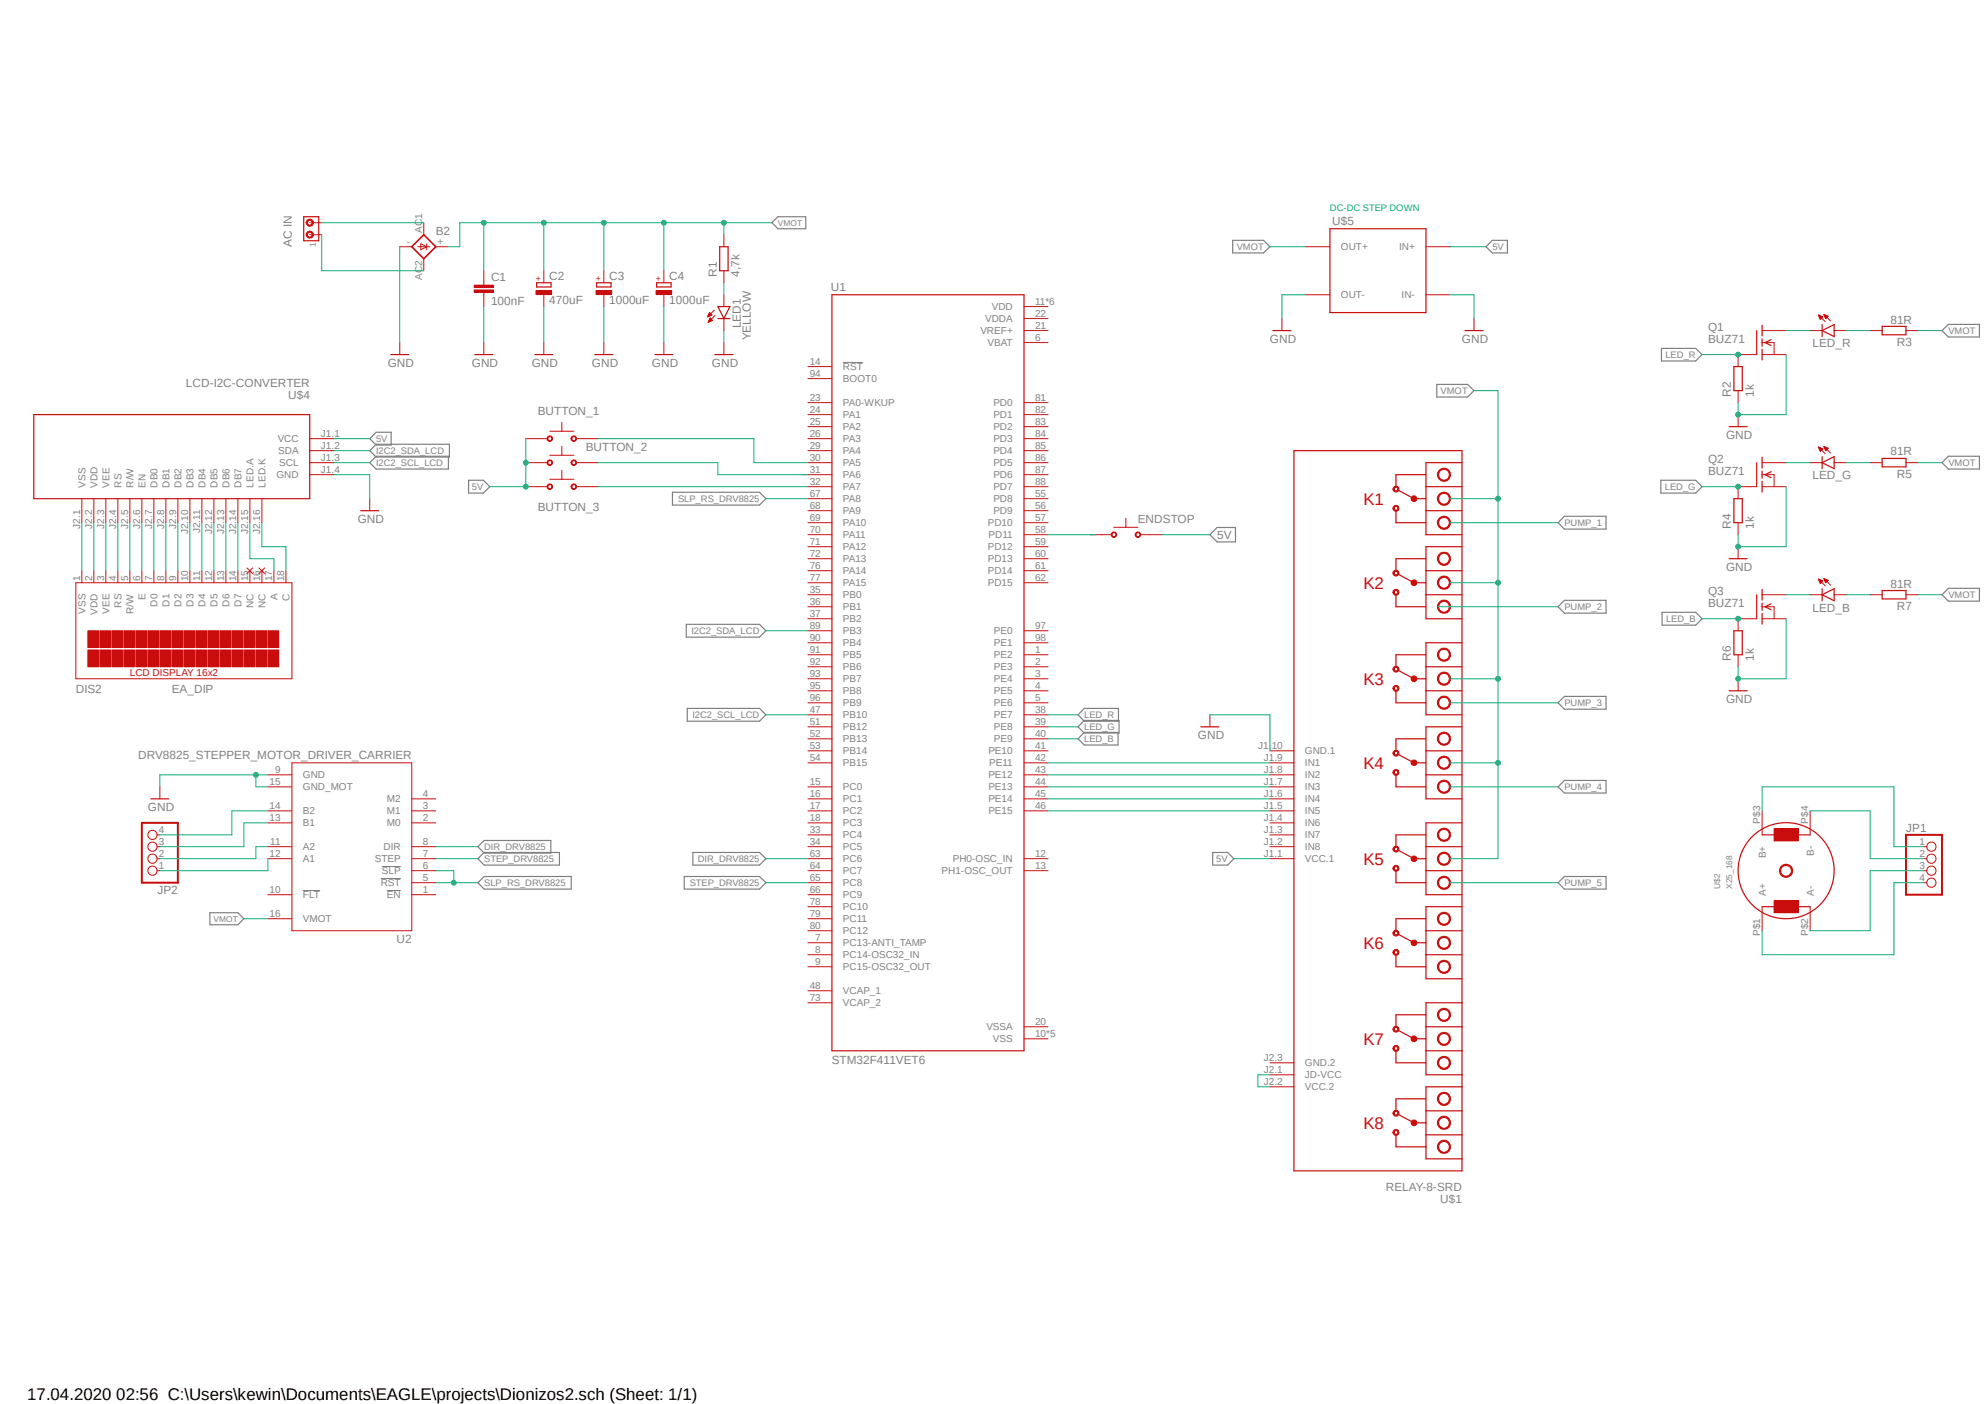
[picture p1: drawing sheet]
<svg xmlns="http://www.w3.org/2000/svg" width="420mm" height="297mm" viewBox="0 0 420 297" stroke-linecap="round" stroke-linejoin="round" font-family="sans-serif">
<defs><g id="words">
<g font-size="3.6" fill="#c90d0c">
<text x="288.5" y="106.8">K1</text>
<text x="288.5" y="124.5">K2</text>
<text x="288.5" y="144.9">K3</text>
<text x="288.5" y="162.6">K4</text>
<text x="288.5" y="182.9">K5</text>
<text x="288.5" y="200.7">K6</text>
<text x="288.5" y="221">K7</text>
<text x="288.5" y="238.8">K8</text>
</g>
<text font-size="3.6" x="5.8" y="296.2">17.04.2020 02:56 C:\Users\kewin\Documents\EAGLE\projects\Dionizos2.sch (Sheet: 1/1)</text>
<g font-size="2.5" fill="#808080">
<text x="281.9" y="47.6">U$5</text>
<text x="61.8" y="52.2" transform="rotate(-90 61.8 52.2)">AC IN</text>
<text x="92.2" y="49.7">B2</text>
<text x="103.9" y="59.4">C1</text>
<text x="116.2" y="59.3">C2</text>
<text x="128.9" y="59.3">C3</text>
<text x="141.6" y="59.3">C4</text>
<text x="151.7" y="58.5" transform="rotate(-90 151.7 58.5)">R1</text>
<text x="156.5" y="58.5" transform="rotate(-90 156.5 58.5)">4,7k</text>
<text x="103.9" y="64.5">100nF</text>
<text x="116.2" y="64.4">470uF</text>
<text x="128.9" y="64.4">1000uF</text>
<text x="141.6" y="64.4">1000uF</text>
<text x="175.8" y="61.6">U1</text>
<text x="156.7" y="69.4" transform="rotate(-90 156.7 69.4)">LED1</text>
<text x="158.9" y="72" transform="rotate(-90 158.9 72)">YELLOW</text>
<text x="361.4" y="69.9">Q1</text>
<text x="400" y="68.5">81R</text>
<text x="82" y="77.6">GND</text>
<text x="99.8" y="77.6">GND</text>
<text x="112.5" y="77.6">GND</text>
<text x="125.2" y="77.6">GND</text>
<text x="137.9" y="77.6">GND</text>
<text x="150.6" y="77.6">GND</text>
<text x="268.7" y="72.5">GND</text>
<text x="309.3" y="72.5">GND</text>
<text x="361.4" y="72.5">BUZ71</text>
<text x="383.5" y="73.5">LED_R</text>
<text x="401.4" y="73.2">R3</text>
<text x="39.3" y="81.9">LCD-I2C-CONVERTER</text>
<text x="366.2" y="83.9" transform="rotate(-90 366.2 83.9)">R2</text>
<text x="371.1" y="83.9" transform="rotate(-90 371.1 83.9)">1k</text>
<text x="61" y="84.4">U$4</text>
<text x="113.8" y="87.7">BUTTON_1</text>
<text x="124" y="95.3">BUTTON_2</text>
<text x="365.2" y="92.8">GND</text>
<text x="361.4" y="100.4">BUZ71</text>
<text x="361.4" y="97.9">Q2</text>
<text x="383.5" y="101.4">LED_G</text>
<text x="400" y="96.4">81R</text>
<text x="401.4" y="101.2">R5</text>
<text x="75.7" y="110.6">GND</text>
<text x="113.8" y="108">BUTTON_3</text>
<text x="240.8" y="110.6">ENDSTOP</text>
<text x="366.2" y="111.8" transform="rotate(-90 366.2 111.8)">R4</text>
<text x="371.1" y="111.8" transform="rotate(-90 371.1 111.8)">1k</text>
<text x="257.5" y="114">5V</text>
<text x="361.4" y="125.8">Q3</text>
<text x="365.2" y="120.7">GND</text>
<text x="400" y="124.3">81R</text>
<text x="361.4" y="128.4">BUZ71</text>
<text x="383.5" y="129.4">LED_B</text>
<text x="401.4" y="129.1">R7</text>
<text x="366.2" y="139.8" transform="rotate(-90 366.2 139.8)">R6</text>
<text x="371.1" y="139.8" transform="rotate(-90 371.1 139.8)">1k</text>
<text x="16" y="146.6">DIS2</text>
<text x="36.4" y="146.6">EA_DIP</text>
<text x="365.2" y="148.7">GND</text>
<text x="29.2" y="160.6">DRV8825_STEPPER_MOTOR_DRIVER_CARRIER</text>
<text x="253.5" y="156.3">GND</text>
<text x="31.3" y="171.5">GND</text>
<text x="403.3" y="176">JP1</text>
<text x="33.3" y="189.1">JP2</text>
<text x="83.9" y="199.4">U2</text>
<text x="176" y="225">STM32F411VET6</text>
<text x="293.2" y="252">RELAY-8-SRD</text>
<text x="304.7" y="254.6">U$1</text>
</g>
<g font-size="2.1" fill="#808080">
<text x="86.1" y="51.8">-</text>
<text x="89.3" y="49.3" transform="rotate(-90 89.3 49.3)">AC1</text>
<text x="92.6" y="51.8">+</text>
<text x="283.7" y="53">OUT+</text>
<text x="296" y="53">IN+</text>
<text x="89.3" y="59.2" transform="rotate(-90 89.3 59.2)">AC2</text>
<text x="209.8" y="65.7">VDD</text>
<text x="219" y="64.5">11*6</text>
<text x="283.7" y="63.1">OUT-</text>
<text x="296.5" y="63.1">IN-</text>
<text x="207.4" y="70.7">VREF+</text>
<text x="208.4" y="68.2">VDDA</text>
<text x="219" y="69.6">21</text>
<text x="219" y="67.1">22</text>
<text x="171.3" y="77.2">14</text>
<text x="209" y="73.2">VBAT</text>
<text x="219" y="72.1">6</text>
<text x="171.3" y="79.8">94</text>
<text x="178.3" y="78.3">RST</text>
<text x="178.3" y="80.9">BOOT0</text>
<text x="171.3" y="84.8">23</text>
<text x="171.3" y="87.4">24</text>
<text x="171.3" y="89.9">25</text>
<text x="178.3" y="85.9">PA0-WKUP</text>
<text x="178.3" y="88.5">PA1</text>
<text x="210.2" y="85.9">PD0</text>
<text x="210.2" y="88.5">PD1</text>
<text x="219" y="84.8">81</text>
<text x="219" y="87.4">82</text>
<text x="219" y="89.9">83</text>
<text x="58.8" y="93.6">VCC</text>
<text x="67.9" y="95">J1.2</text>
<text x="67.9" y="92.5">J1.1</text>
<text x="171.3" y="92.5">26</text>
<text x="171.3" y="95">29</text>
<text x="178.3" y="91">PA2</text>
<text x="178.3" y="93.6">PA3</text>
<text x="210.2" y="91">PD2</text>
<text x="210.2" y="93.6">PD3</text>
<text x="219" y="92.5">84</text>
<text x="219" y="95">85</text>
<text x="58.5" y="101.2">GND</text>
<text x="58.9" y="96.1">SDA</text>
<text x="59.1" y="98.6">SCL</text>
<text x="67.9" y="100.1">J1.4</text>
<text x="67.9" y="97.5">J1.3</text>
<text x="171.3" y="97.5">30</text>
<text x="171.3" y="100.1">31</text>
<text x="178.3" y="96.1">PA4</text>
<text x="178.3" y="98.6">PA5</text>
<text x="178.3" y="101.2">PA6</text>
<text x="210.2" y="96.1">PD4</text>
<text x="210.2" y="98.6">PD5</text>
<text x="210.2" y="101.2">PD6</text>
<text x="219" y="97.5">86</text>
<text x="219" y="100.1">87</text>
<text x="18.1" y="103.2" transform="rotate(-90 18.1 103.2)">VSS</text>
<text x="20.6" y="103.2" transform="rotate(-90 20.6 103.2)">VDD</text>
<text x="23.2" y="103.2" transform="rotate(-90 23.2 103.2)">VEE</text>
<text x="25.7" y="103.2" transform="rotate(-90 25.7 103.2)">RS</text>
<text x="28.2" y="103.2" transform="rotate(-90 28.2 103.2)">R/W</text>
<text x="30.8" y="103.2" transform="rotate(-90 30.8 103.2)">EN</text>
<text x="33.3" y="103.2" transform="rotate(-90 33.3 103.2)">DB0</text>
<text x="35.9" y="103.2" transform="rotate(-90 35.9 103.2)">DB1</text>
<text x="38.4" y="103.2" transform="rotate(-90 38.4 103.2)">DB2</text>
<text x="40.9" y="103.2" transform="rotate(-90 40.9 103.2)">DB3</text>
<text x="43.5" y="103.2" transform="rotate(-90 43.5 103.2)">DB4</text>
<text x="46" y="103.2" transform="rotate(-90 46 103.2)">DB5</text>
<text x="48.6" y="103.2" transform="rotate(-90 48.6 103.2)">DB6</text>
<text x="51.1" y="103.2" transform="rotate(-90 51.1 103.2)">DB7</text>
<text x="53.6" y="103.2" transform="rotate(-90 53.6 103.2)">LED.A</text>
<text x="56.2" y="103.2" transform="rotate(-90 56.2 103.2)">LED.K</text>
<text x="171.3" y="105.2">67</text>
<text x="171.3" y="107.7">68</text>
<text x="171.3" y="102.6">32</text>
<text x="178.3" y="106.3">PA8</text>
<text x="178.3" y="103.7">PA7</text>
<text x="210.2" y="106.3">PD8</text>
<text x="210.2" y="103.7">PD7</text>
<text x="219" y="105.2">55</text>
<text x="219" y="107.7">56</text>
<text x="219" y="102.6">88</text>
<text x="16.9" y="111.8" transform="rotate(-90 16.9 111.8)">J2.1</text>
<text x="19.5" y="111.8" transform="rotate(-90 19.5 111.8)">J2.2</text>
<text x="22" y="111.8" transform="rotate(-90 22 111.8)">J2.3</text>
<text x="24.6" y="111.8" transform="rotate(-90 24.6 111.8)">J2.4</text>
<text x="27.1" y="111.8" transform="rotate(-90 27.1 111.8)">J2.5</text>
<text x="29.6" y="111.8" transform="rotate(-90 29.6 111.8)">J2.6</text>
<text x="32.2" y="111.8" transform="rotate(-90 32.2 111.8)">J2.7</text>
<text x="34.7" y="111.8" transform="rotate(-90 34.7 111.8)">J2.8</text>
<text x="37.3" y="111.8" transform="rotate(-90 37.3 111.8)">J2.9</text>
<text x="39.8" y="113" transform="rotate(-90 39.8 113)">J2.10</text>
<text x="42.3" y="112.9" transform="rotate(-90 42.3 112.9)">J2.11</text>
<text x="44.9" y="113" transform="rotate(-90 44.9 113)">J2.12</text>
<text x="47.4" y="113" transform="rotate(-90 47.4 113)">J2.13</text>
<text x="50" y="113" transform="rotate(-90 50 113)">J2.14</text>
<text x="52.5" y="113" transform="rotate(-90 52.5 113)">J2.15</text>
<text x="55" y="113" transform="rotate(-90 55 113)">J2.16</text>
<text x="171.3" y="110.2">69</text>
<text x="171.3" y="112.8">70</text>
<text x="178.3" y="108.8">PA9</text>
<text x="178.3" y="111.3">PA10</text>
<text x="178.3" y="113.9">PA11</text>
<text x="209" y="111.3">PD10</text>
<text x="209.2" y="113.9">PD11</text>
<text x="210.2" y="108.8">PD9</text>
<text x="219" y="110.2">57</text>
<text x="219" y="112.8">58</text>
<text x="171.3" y="115.3">71</text>
<text x="171.3" y="117.9">72</text>
<text x="178.3" y="116.4">PA12</text>
<text x="178.3" y="119">PA13</text>
<text x="209" y="116.4">PD12</text>
<text x="209" y="119">PD13</text>
<text x="219" y="115.3">59</text>
<text x="219" y="117.9">60</text>
<text x="16.9" y="122.9" transform="rotate(-90 16.9 122.9)">1</text>
<text x="19.5" y="122.9" transform="rotate(-90 19.5 122.9)">2</text>
<text x="22" y="122.9" transform="rotate(-90 22 122.9)">3</text>
<text x="24.6" y="122.9" transform="rotate(-90 24.6 122.9)">4</text>
<text x="27.1" y="122.9" transform="rotate(-90 27.1 122.9)">5</text>
<text x="29.6" y="122.9" transform="rotate(-90 29.6 122.9)">6</text>
<text x="32.2" y="122.9" transform="rotate(-90 32.2 122.9)">7</text>
<text x="34.7" y="122.9" transform="rotate(-90 34.7 122.9)">8</text>
<text x="37.3" y="122.9" transform="rotate(-90 37.3 122.9)">9</text>
<text x="39.8" y="122.9" transform="rotate(-90 39.8 122.9)">10</text>
<text x="42.3" y="122.9" transform="rotate(-90 42.3 122.9)">11</text>
<text x="44.9" y="122.9" transform="rotate(-90 44.9 122.9)">12</text>
<text x="47.4" y="122.9" transform="rotate(-90 47.4 122.9)">13</text>
<text x="50" y="122.9" transform="rotate(-90 50 122.9)">14</text>
<text x="52.5" y="122.9" transform="rotate(-90 52.5 122.9)">15</text>
<text x="55" y="122.9" transform="rotate(-90 55 122.9)">16</text>
<text x="57.6" y="122.9" transform="rotate(-90 57.6 122.9)">17</text>
<text x="60.1" y="122.9" transform="rotate(-90 60.1 122.9)">18</text>
<text x="171.3" y="125.5">35</text>
<text x="171.3" y="120.4">76</text>
<text x="171.3" y="122.9">77</text>
<text x="178.3" y="121.5">PA14</text>
<text x="178.3" y="124">PA15</text>
<text x="209" y="121.5">PD14</text>
<text x="209" y="124">PD15</text>
<text x="219" y="120.4">61</text>
<text x="219" y="122.9">62</text>
<text x="18.1" y="129.8" transform="rotate(-90 18.1 129.8)">VSS</text>
<text x="20.6" y="130" transform="rotate(-90 20.6 130)">VDD</text>
<text x="23.2" y="129.8" transform="rotate(-90 23.2 129.8)">VEE</text>
<text x="25.7" y="128.5" transform="rotate(-90 25.7 128.5)">RS</text>
<text x="28.2" y="129.8" transform="rotate(-90 28.2 129.8)">R/W</text>
<text x="30.8" y="127" transform="rotate(-90 30.8 127)">E</text>
<text x="33.3" y="128.3" transform="rotate(-90 33.3 128.3)">D0</text>
<text x="35.9" y="128.3" transform="rotate(-90 35.9 128.3)">D1</text>
<text x="38.4" y="128.3" transform="rotate(-90 38.4 128.3)">D2</text>
<text x="40.9" y="128.3" transform="rotate(-90 40.9 128.3)">D3</text>
<text x="43.5" y="128.3" transform="rotate(-90 43.5 128.3)">D4</text>
<text x="46" y="128.3" transform="rotate(-90 46 128.3)">D5</text>
<text x="48.6" y="128.3" transform="rotate(-90 48.6 128.3)">D6</text>
<text x="51.1" y="128.3" transform="rotate(-90 51.1 128.3)">D7</text>
<text x="53.6" y="128.7" transform="rotate(-90 53.6 128.7)">NC</text>
<text x="56.2" y="128.7" transform="rotate(-90 56.2 128.7)">NC</text>
<text x="58.7" y="127" transform="rotate(-90 58.7 127)">A</text>
<text x="61.3" y="127.1" transform="rotate(-90 61.3 127.1)">C</text>
<text x="171.3" y="128">36</text>
<text x="171.3" y="130.6">37</text>
<text x="178.3" y="126.6">PB0</text>
<text x="178.3" y="129.1">PB1</text>
<text x="178.3" y="131.7">PB2</text>
<text x="171.3" y="133.1">89</text>
<text x="171.3" y="135.6">90</text>
<text x="178.3" y="134.2">PB3</text>
<text x="178.3" y="136.7">PB4</text>
<text x="210.3" y="134.2">PE0</text>
<text x="210.3" y="136.7">PE1</text>
<text x="219" y="133.1">97</text>
<text x="219" y="135.6">98</text>
<text x="171.3" y="138.1">91</text>
<text x="171.3" y="140.7">92</text>
<text x="171.3" y="143.2">93</text>
<text x="178.3" y="139.3">PB5</text>
<text x="178.3" y="141.8">PB6</text>
<text x="210.3" y="139.3">PE2</text>
<text x="210.3" y="141.8">PE3</text>
<text x="219" y="138.1">1</text>
<text x="219" y="140.7">2</text>
<text x="219" y="143.2">3</text>
<text x="171.3" y="145.8">95</text>
<text x="171.3" y="148.3">96</text>
<text x="178.3" y="144.4">PB7</text>
<text x="178.3" y="146.9">PB8</text>
<text x="178.3" y="149.4">PB9</text>
<text x="210.3" y="144.4">PE4</text>
<text x="210.3" y="146.9">PE5</text>
<text x="210.3" y="149.4">PE6</text>
<text x="219" y="145.8">4</text>
<text x="219" y="148.3">5</text>
<text x="171.3" y="150.8">47</text>
<text x="171.3" y="153.4">51</text>
<text x="171.3" y="155.9">52</text>
<text x="178.3" y="152">PB10</text>
<text x="178.3" y="154.5">PB12</text>
<text x="210.3" y="152">PE7</text>
<text x="210.3" y="154.5">PE8</text>
<text x="219" y="150.8">38</text>
<text x="219" y="153.4">39</text>
<text x="219" y="155.9">40</text>
<text x="171.3" y="158.5">53</text>
<text x="171.3" y="161">54</text>
<text x="178.3" y="157.1">PB13</text>
<text x="178.3" y="159.6">PB14</text>
<text x="209.1" y="159.6">PE10</text>
<text x="210.3" y="157.1">PE9</text>
<text x="219" y="158.5">41</text>
<text x="219" y="161">42</text>
<text x="266.2" y="158.5">J1.10</text>
<text x="267.4" y="161">J1.9</text>
<text x="276.1" y="159.6">GND.1</text>
<text x="57" y="166.1">15</text>
<text x="58.2" y="163.5">9</text>
<text x="64.1" y="164.7">GND</text>
<text x="64.1" y="167.2">GND_MOT</text>
<text x="171.3" y="166.1">15</text>
<text x="178.3" y="167.2">PC0</text>
<text x="178.3" y="162.1">PB15</text>
<text x="209.1" y="164.7">PE12</text>
<text x="209.1" y="167.2">PE13</text>
<text x="209.3" y="162.1">PE11</text>
<text x="219" y="163.5">43</text>
<text x="219" y="166.1">44</text>
<text x="267.4" y="163.5">J1.8</text>
<text x="267.4" y="166.1">J1.7</text>
<text x="276.1" y="164.7">IN2</text>
<text x="276.1" y="162.1">IN1</text>
<text x="276.1" y="167.2">IN3</text>
<text x="57" y="171.2">14</text>
<text x="57" y="173.7">13</text>
<text x="64.1" y="172.3">B2</text>
<text x="81.9" y="172.3">M1</text>
<text x="81.9" y="169.8">M2</text>
<text x="89.5" y="173.7">2</text>
<text x="89.5" y="171.2">3</text>
<text x="89.5" y="168.6">4</text>
<text x="171.3" y="168.6">16</text>
<text x="171.3" y="171.2">17</text>
<text x="171.3" y="173.7">18</text>
<text x="178.3" y="169.8">PC1</text>
<text x="178.3" y="172.3">PC2</text>
<text x="209.1" y="169.8">PE14</text>
<text x="209.1" y="172.3">PE15</text>
<text x="219" y="168.6">45</text>
<text x="219" y="171.2">46</text>
<text x="267.4" y="168.6">J1.6</text>
<text x="267.4" y="171.2">J1.5</text>
<text x="267.4" y="173.7">J1.4</text>
<text x="276.1" y="169.8">IN4</text>
<text x="276.1" y="172.3">IN5</text>
<text x="33.6" y="178.8">3</text>
<text x="33.6" y="176.2">4</text>
<text x="57.2" y="178.8">11</text>
<text x="64.1" y="174.8">B1</text>
<text x="64.1" y="179.9">A2</text>
<text x="81.2" y="179.9">DIR</text>
<text x="81.9" y="174.8">M0</text>
<text x="89.5" y="178.8">8</text>
<text x="171.3" y="176.2">33</text>
<text x="171.3" y="178.8">34</text>
<text x="178.3" y="177.4">PC4</text>
<text x="178.3" y="179.9">PC5</text>
<text x="178.3" y="174.8">PC3</text>
<text x="267.4" y="176.2">J1.3</text>
<text x="267.4" y="178.8">J1.2</text>
<text x="276.1" y="174.8">IN6</text>
<text x="276.1" y="177.4">IN7</text>
<text x="276.1" y="179.9">IN8</text>
<text x="372.4" y="174.2" transform="rotate(-90 372.4 174.2)">P$3</text>
<text x="382.6" y="174.2" transform="rotate(-90 382.6 174.2)">P$4</text>
<text x="406.1" y="178.8">1</text>
<text x="33.6" y="183.9">1</text>
<text x="33.6" y="181.3">2</text>
<text x="57" y="181.3">12</text>
<text x="64.1" y="182.4">A1</text>
<text x="79.3" y="182.5">STEP</text>
<text x="80.8" y="185">SLP</text>
<text x="89.5" y="183.9">6</text>
<text x="89.5" y="181.3">7</text>
<text x="171.3" y="181.3">63</text>
<text x="171.3" y="183.9">64</text>
<text x="178.3" y="182.4">PC6</text>
<text x="178.3" y="185">PC7</text>
<text x="199.2" y="185">PH1-OSC_OUT</text>
<text x="201.6" y="182.5">PH0-OSC_IN</text>
<text x="219" y="181.3">12</text>
<text x="219" y="183.9">13</text>
<text x="267.4" y="181.3">J1.1</text>
<text x="276.1" y="182.4">VCC.1</text>
<text x="373.6" y="181.6" transform="rotate(-90 373.6 181.6)">B+</text>
<text x="383.8" y="181.1" transform="rotate(-90 383.8 181.1)">B-</text>
<text x="406.1" y="181.3">2</text>
<text x="406.1" y="183.9">3</text>
<text x="57" y="188.9">10</text>
<text x="64.1" y="190">FLT</text>
<text x="80.6" y="187.5">RST</text>
<text x="81.9" y="190">EN</text>
<text x="89.5" y="188.9">1</text>
<text x="89.5" y="186.4">5</text>
<text x="171.3" y="186.4">65</text>
<text x="171.3" y="188.9">66</text>
<text x="171.3" y="191.5">78</text>
<text x="178.3" y="187.5">PC8</text>
<text x="178.3" y="190">PC9</text>
<text x="373.6" y="189.5" transform="rotate(-90 373.6 189.5)">A+</text>
<text x="383.8" y="189.5" transform="rotate(-90 383.8 189.5)">A-</text>
<text x="406.1" y="186.4">4</text>
<text x="57" y="194">16</text>
<text x="64.1" y="195.1">VMOT</text>
<text x="171.3" y="194">79</text>
<text x="171.3" y="196.6">80</text>
<text x="178.3" y="192.6">PC10</text>
<text x="178.3" y="195.1">PC11</text>
<text x="178.3" y="197.7">PC12</text>
<text x="372.4" y="197.9" transform="rotate(-90 372.4 197.9)">P$1</text>
<text x="382.6" y="197.9" transform="rotate(-90 382.6 197.9)">P$2</text>
<text x="172.5" y="199.1">7</text>
<text x="172.5" y="201.6">8</text>
<text x="178.3" y="200.2">PC13-ANTI_TAMP</text>
<text x="178.3" y="202.7">PC14-OSC32_IN</text>
<text x="171.3" y="209.3">48</text>
<text x="172.5" y="204.2">9</text>
<text x="178.3" y="205.3">PC15-OSC32_OUT</text>
<text x="171.3" y="211.8">73</text>
<text x="178.3" y="210.4">VCAP_1</text>
<text x="178.3" y="212.9">VCAP_2</text>
<text x="208.7" y="218">VSSA</text>
<text x="210.1" y="220.5">VSS</text>
<text x="219" y="219.4">10*5</text>
<text x="219" y="216.9">20</text>
<text x="267.4" y="227">J2.1</text>
<text x="267.4" y="224.5">J2.3</text>
<text x="276.1" y="225.6">GND.2</text>
<text x="267.4" y="229.6">J2.2</text>
<text x="276.1" y="230.7">VCC.2</text>
<text x="276.1" y="228.1">JD-VCC</text>
</g>
<text font-size="2.1" fill="#c90d0c" x="27.5" y="143.1">LCD DISPLAY 16x2</text>
<text font-size="2" fill="#0dab76" x="281.4" y="44.6">DC-DC STEP DOWN</text>
<g font-size="2" fill="#808080">
<text x="261.7" y="52.9">VMOT</text>
<text x="315.8" y="52.9">5V</text>
<text x="412.2" y="70.7">VMOT</text>
<text x="352.4" y="75.8">LED_R</text>
<text x="304.8" y="83.4">VMOT</text>
<text x="79.6" y="93.5">5V</text>
<text x="79.6" y="96.1">I2C2_SDA_LCD</text>
<text x="79.6" y="98.6">I2C2_SCL_LCD</text>
<text x="412.2" y="98.6">VMOT</text>
<text x="99.9" y="103.7">5V</text>
<text x="143.5" y="106.2">SLP_RS_DRV8825</text>
<text x="352.3" y="103.7">LED_G</text>
<text x="331" y="111.3">PUMP_1</text>
<text x="331" y="129.1">PUMP_2</text>
<text x="352.5" y="131.6">LED_B</text>
<text x="412.2" y="126.5">VMOT</text>
<text x="146.3" y="134.2">I2C2_SDA_LCD</text>
<text x="331" y="149.4">PUMP_3</text>
<text x="146.5" y="151.9">I2C2_SCL_LCD</text>
<text x="229.4" y="151.9">LED_R</text>
<text x="229.4" y="154.5">LED_G</text>
<text x="229.4" y="157">LED_B</text>
<text x="331" y="167.1">PUMP_4</text>
<text x="102.4" y="179.8">DIR_DRV8825</text>
<text x="102.4" y="182.4">STEP_DRV8825</text>
<text x="147.7" y="182.4">DIR_DRV8825</text>
<text x="257.3" y="182.4">5V</text>
<text x="102.4" y="187.5">SLP_RS_DRV8825</text>
<text x="145.9" y="187.5">STEP_DRV8825</text>
<text x="331" y="187.5">PUMP_5</text>
</g>
<g font-size="1.8" fill="#808080">
<text x="164.6" y="47.8">VMOT</text>
<text x="66.8" y="52.2" transform="rotate(-90 66.8 52.2)">1</text>
<text x="363.9" y="188" transform="rotate(-90 363.9 188)">U$2</text>
<text x="366.5" y="188" transform="rotate(-90 366.5 188)">X25_168</text>
<text x="45.2" y="195">VMOT</text>
</g>
<g font-size="1.8" fill="#c90d0c">
<text x="114.5" y="59.4" transform="rotate(-90 114.5 59.4)">+</text>
<text x="127.2" y="59.4" transform="rotate(-90 127.2 59.4)">+</text>
<text x="139.9" y="59.4" transform="rotate(-90 139.9 59.4)">+</text>
</g>
</g></defs>
<path d="M7 42.5l412.1 212.9M419.1 42.5l-412.1 212.9" fill="none" stroke="#fff" stroke-width=".21"/>
<path d="M178.4 76.7h4.2M64.1 188.4h3.6M80.6 185.8h4.2M80.8 183.3h4M81.9 188.4h2.9" fill="none" stroke="#808080" stroke-width=".21"/>
<g fill="none" stroke="#808080" stroke-width=".25">
<path d="M164.6 45.8h5.9v2.6h-5.9l-1.3-1.3zM260.8 50.8h6.5l1.4 1.4-1.4 1.3h-6.5zM315.8 50.8h3.1v2.7h-3.1l-1.4-1.3zM351.5 73.7h7.3l1.3 1.3-1.3 1.4h-7.3zM410.9 69.9l1.3-1.3h6.6v2.7h-6.6zM78.2 92.8l1.4-1.4h3.2v2.7h-3.2zM78.2 95.3l1.4-1.3h15.5v2.7h-15.5zM79.6 96.5h15.3v2.7h-15.3l-1.4-1.3zM304 81.3h6.5l1.4 1.3-1.4 1.4h-6.5zM412.2 96.5h6.6v2.7h-6.6l-1.3-1.3zM99.1 101.6h3.2l1.3 1.4-1.3 1.3h-3.2zM142.3 104.1h18.4l1.4 1.4-1.4 1.3h-18.4z"/>
<path d="M256 113.1l1.5-1.5h3.9v3h-3.9zM331 109.2h8.8v2.7h-8.8l-1.4-1.3zM351.4 101.6h7.4l1.3 1.4-1.3 1.3h-7.4zM145.2 132.1h15.5l1.4 1.3-1.4 1.4h-15.5zM329.6 128.4l1.4-1.4h8.8v2.7h-8.8zM351.7 129.5h7.1l1.3 1.4-1.3 1.3h-7.1zM410.9 125.8l1.3-1.3h6.6v2.7h-6.6zM145.4 149.9h15.3l1.4 1.3-1.4 1.4h-15.3zM229.4 149.9h7.2v2.7h-7.2l-1.3-1.4zM229.4 152.4h7.4v2.7h-7.4l-1.3-1.3zM229.4 154.9h7.2v2.7h-7.2l-1.3-1.3zM329.6 148.7l1.4-1.4h8.8v2.7h-8.8z"/>
<path d="M101.1 179.1l1.3-1.3h14.1v2.7h-14.1zM329.6 166.5l1.4-1.4h8.8v2.7h-8.8zM44.4 193.1h5.9l1.3 1.3-1.3 1.2h-5.9zM101.1 181.7l1.3-1.4h16v2.7h-16zM101.1 186.7l1.3-1.3h18.5v2.7h-18.5zM144.8 185.4h15.9l1.4 1.3-1.4 1.4h-15.9zM146.6 180.3h14.1l1.4 1.4-1.4 1.3h-14.1zM256.6 180.3h3.2l1.3 1.4-1.3 1.3h-3.2zM329.6 186.7l1.4-1.3h8.8v2.7h-8.8z"/>
</g>
<path d="M64.3 45.8h3.1v5.1h-3.1zM176 62.4h40.7v159.9h-40.7z" fill="none" stroke="#c90d0c" stroke-width=".25"/>
<g fill="none" stroke="#c90d0c" stroke-width=".21">
<path d="M84.6 52.2h2.5M88.4 52.2h2.5M89 51.6l1.3 .6-1.3 .6zM89.7 47.1v2.6M89.7 54.7v2.6M90.3 51.6v1.2M92.2 52.2h2.5M170.9 77.6h5.1M216.7 72.5h5M216.7 64.9h5M216.7 69.9h5M216.7 67.4h5"/>
<path d="M170.9 85.2h5.1M170.9 87.7h5.1M170.9 90.3h5.1M170.9 92.8h5.1M170.9 95.3h5.1M170.9 97.9h5.1M170.9 80.1h5.1M216.7 85.2h5M216.7 87.7h5M216.7 90.3h5M216.7 92.8h5M216.7 95.3h5"/>
<path d="M216.7 97.9h5M170.9 105.5h5.1M170.9 108h5.1M170.9 110.6h5.1M170.9 113.1h5.1M170.9 115.7h5.1M170.9 118.2h5.1M170.9 100.4h5.1M170.9 103h5.1M216.7 105.5h5M216.7 108h5M216.7 110.6h5"/>
<path d="M216.7 113.1h5M216.7 115.7h5M216.7 118.2h5M216.7 100.4h5M216.7 103h5M170.9 138.5h5.1M170.9 125.8h5.1M170.9 128.4h5.1M170.9 130.9h5.1M170.9 120.7h5.1M170.9 123.3h5.1M170.9 133.4h5.1"/>
<path d="M170.9 136h5.1M216.7 138.5h5M216.7 120.7h5M216.7 123.3h5M216.7 133.4h5M216.7 136h5M170.9 141.1h5.1M170.9 143.6h5.1M170.9 146.1h5.1M170.9 148.7h5.1M170.9 151.2h5.1M170.9 153.8h5.1"/>
<path d="M170.9 156.3h5.1M170.9 158.8h5.1M216.7 141.1h5M216.7 143.6h5M216.7 146.1h5M216.7 148.7h5M216.7 151.2h5M216.7 153.8h5M216.7 156.3h5M216.7 158.8h5M56.7 166.5h5.1M56.7 179.1h5.1"/>
<path d="M56.7 163.9h5.1M56.7 171.5h5.1M56.7 174.1h5.1M61.8 161.4h25.3v35.5h-25.3zM87.1 179.1h5.1M87.1 169h5.1M87.1 171.5h5.1M87.1 174.1h5.1M170.9 166.5h5.1M170.9 176.6h5.1M170.9 179.1h5.1M170.9 161.4h5.1"/>
<path d="M170.9 169h5.1M170.9 171.5h5.1M170.9 174.1h5.1M216.7 166.5h5M216.7 161.4h5M216.7 163.9h5M216.7 169h5M216.7 171.5h5M56.7 181.7h5.1M56.7 189.3h5.1M56.7 194.4h5.1M87.1 181.7h5.1"/>
<path d="M87.1 184.2h5.1M87.1 186.7h5.1M87.1 189.3h5.1M170.9 199.4h5.1M170.9 181.7h5.1M170.9 184.2h5.1M170.9 186.7h5.1M170.9 189.3h5.1M170.9 191.8h5.1M170.9 194.4h5.1M170.9 196.9h5.1M216.7 181.7h5"/>
<path d="M216.7 184.2h5M170.9 202h5.1M170.9 204.5h5.1M170.9 209.6h5.1M170.9 212.1h5.1M216.7 219.8h5M216.7 217.2h5"/>
</g>
<path d="M89.7 49.7l2.5 2.5-2.5 2.5-2.6-2.5z" fill="none" stroke="#c90d0c" stroke-width=".34"/>
<path d="M65.1 49a.77 .77 0 0 1 1.2 .4 .77 .77 0 0 1-.6 1 .77 .77 0 0 1-.9-.7h.2a.51 .51 0 0 1 .6-.6 .51 .51 0 0 1 .4 .8 .51 .51 0 0 1-.9 0l-.1-.2h-.2z" fill-rule="evenodd" fill="#c90d0c"/>
<path d="M65.1 49a.77 .77 0 0 1 1.2 .4 .77 .77 0 0 1-.6 1 .77 .77 0 0 1-.9-.7h.2a.51 .51 0 0 1 .6-.6 .51 .51 0 0 1 .4 .8 .51 .51 0 0 1-.9 0l-.1-.2h-.2z" fill="none" stroke="#c90d0c" stroke-width=".21"/>
<path d="M65.1 46.5a.77 .77 0 0 1 1.2 .3 .77 .77 0 0 1-.6 1.1 .77 .77 0 0 1-.9-.8h.2a.51 .51 0 0 1 .6-.6 .51 .51 0 0 1 .4 .8 .51 .51 0 0 1-.9 0l-.1-.2h-.2z" fill-rule="evenodd" fill="#c90d0c"/>
<path d="M65.1 46.5a.77 .77 0 0 1 1.2 .3 .77 .77 0 0 1-.6 1.1 .77 .77 0 0 1-.9-.8h.2a.51 .51 0 0 1 .6-.6 .51 .51 0 0 1 .4 .8 .51 .51 0 0 1-.9 0l-.1-.2h-.2zM65.5 49.7h2.6M65.5 47.1h2.6M102.4 59.8v.5M102.4 61.8v.6" fill="none" stroke="#c90d0c" stroke-width=".21"/>
<path d="M100.3 61.3h4.1v.5h-4.1z" fill-rule="evenodd" fill="#c90d0c"/>
<path d="M100.3 61.3h4.1v.5h-4.1z" fill="none" stroke="#c90d0c" stroke-width=".21"/>
<path d="M100.3 60.3h4.1v.5h-4.1z" fill-rule="evenodd" fill="#c90d0c"/>
<path d="M102.4 57.3v2.5M100.3 60.3h4.1v.5h-4.1zM102.4 62.4v2.5" fill="none" stroke="#c90d0c" stroke-width=".21"/>
<path d="M113.5 59.8h3.1v.9h-3.1z" fill="none" stroke="#c90d0c" stroke-width=".25"/>
<path d="M113.4 61.5h3.3v.8h-3.3z" fill-rule="evenodd" fill="#c90d0c"/>
<path d="M115.1 57.3v2.5M113.4 61.5h3.3v.8h-3.3zM115.1 62.4v2.5" fill="none" stroke="#c90d0c" stroke-width=".21"/>
<path d="M126.2 59.8h3.1v.9h-3.1z" fill="none" stroke="#c90d0c" stroke-width=".25"/>
<path d="M126.1 61.5h3.3v.8h-3.3z" fill-rule="evenodd" fill="#c90d0c"/>
<g fill="none" stroke="#c90d0c" stroke-width=".21">
<path d="M127.8 57.3v2.5M153.2 49.7v2.5M153.2 57.3v2.5M84.6 72.5v2.5M102.4 72.5v2.5M115.1 72.5v2.5M126.1 61.5h3.3v.8h-3.3zM127.8 62.4v2.5M127.8 72.5v2.5M140.5 72.5v2.5M149.8 67h.1M149.8 66.9h.3"/>
<path d="M149.8 66.8h.5M149.9 66.7h.6M149.9 68.1h.1M149.9 66.6h.7M149.9 68h.3M149.9 66.5h.6M149.9 67.9h.5M150 66.4h.4M150 67.9h.6M150 66.3h.3M150 67.8h.7M150.1 66.3h.1"/>
<path d="M150.1 67.7h.5M150.1 66.1l.5 .5-.9 .4zM150.1 66.2h.1M150.1 67.6h.4M150.2 67.5h.3M150.2 67.4h.2M150.2 67.3l.5 .5-.8 .4zM150.2 67.3h.1M151.1 65.6l-1.4 1.4M151.3 66.8l-1.4 1.4M153.2 62.4v2.5M153.2 67.4v2.5"/>
<path d="M153.2 72.5v2.5"/>
</g>
<path d="M138.9 59.8h3.1v.9h-3.1zM152.3 52.2h1.8v5.1h-1.8zM82.7 75h3.8M100.5 75h3.8M113.2 75h3.8M125.9 75h3.8M138.6 75h3.8M151.3 75h3.8M151.9 64.9h2.5l-1.2 2.5zM151.9 67.4h2.5" fill="none" stroke="#c90d0c" stroke-width=".25"/>
<path d="M138.8 61.5h3.3v.8h-3.3z" fill-rule="evenodd" fill="#c90d0c"/>
<g fill="none" stroke="#c90d0c" stroke-width=".21">
<path d="M140.5 57.3v2.5M138.8 61.5h3.3v.8h-3.3zM140.5 62.4v2.5M33.2 179.1h.6M33.2 176.6h.6M33.8 166.5v2.5M33.2 184.2h.6M33.2 181.7h.6"/>
<circle cx="32.3" cy="176.6" r=".98"/>
<circle cx="32.3" cy="179.1" r=".98"/>
<circle cx="32.3" cy="184.2" r=".98"/>
<circle cx="32.3" cy="181.7" r=".98"/>
</g>
<path d="M31.9 169h3.8" fill="none" stroke="#c90d0c" stroke-width=".25"/>
<path d="M30 174.1h7.6v12.6h-7.6z" fill="none" stroke="#c90d0c" stroke-width=".42"/>
<path d="M240.2 112.8a.59 .59 0 0 1 .9-.1 .59 .59 0 0 1 0 .9 .59 .59 0 0 1-.9-.2v-.3h.1a.45 .45 0 0 1 .7-.4 .45 .45 0 0 1 0 .8h-.5l-.3-.4z" fill-rule="evenodd" fill="#c90d0c"/>
<path d="M233.1 113.1h2.1M240.2 112.8a.59 .59 0 0 1 .9-.1 .59 .59 0 0 1 0 .9 .59 .59 0 0 1-.9-.2v-.3h.1a.45 .45 0 0 1 .7-.4 .45 .45 0 0 1 0 .8h-.5l-.3-.4zM241.3 113.1h2" fill="none" stroke="#c90d0c" stroke-width=".21"/>
<path d="M235.2 112.8a.57 .57 0 0 1 .9 0 .57 .57 0 0 1-.2 .9 .57 .57 0 0 1-.8-.6h.1a.45 .45 0 0 1 .7-.4 .45 .45 0 0 1 0 .8h-.4l-.4-.4z" fill-rule="evenodd" fill="#c90d0c"/>
<path d="M230.6 113.1h2.5M235.2 112.8a.57 .57 0 0 1 .9 0 .57 .57 0 0 1-.2 .9 .57 .57 0 0 1-.8-.6h.1a.45 .45 0 0 1 .7-.4 .45 .45 0 0 1 0 .8h-.4l-.4-.4zM235.7 111.5h5M238.2 109.6v1.9M243.3 113.1h2.5M268.7 158.8h5.1M268.7 163.9h5.1M268.7 161.4h5.1M268.7 181.7h5.1" fill="none" stroke="#c90d0c" stroke-width=".21"/>
<path d="M273.8 95.3h35.5v152.4h-35.5zM301.7 217.2h7.6M309.3 212.1h-7.6v15.3h7.6M301.7 235h7.6M301.7 222.3h7.6M309.3 229.9h-7.6v15.3h7.6M301.7 240.1h7.6" fill="none" stroke="#c90d0c" stroke-width=".25"/>
<path d="M304.5 241.7a1.39 1.39 0 0 1 2.2 .2 1.39 1.39 0 0 1-.8 2.1 1.39 1.39 0 0 1-1.8-1.4h.3a1.13 1.13 0 0 1 1.5-1.1 1.13 1.13 0 0 1 .4 1.8 1.13 1.13 0 0 1-1.8-.3l-.1-.4h-.3z" fill-rule="evenodd" fill="#c90d0c"/>
<path d="M304.5 241.7a1.39 1.39 0 0 1 2.2 .2 1.39 1.39 0 0 1-.8 2.1 1.39 1.39 0 0 1-1.8-1.4h.3a1.13 1.13 0 0 1 1.5-1.1 1.13 1.13 0 0 1 .4 1.8 1.13 1.13 0 0 1-1.8-.3l-.1-.4h-.3z" fill="none" stroke="#c90d0c" stroke-width=".21"/>
<path d="M304.5 236.6a1.39 1.39 0 0 1 2.2 .2 1.39 1.39 0 0 1-.8 2.1 1.39 1.39 0 0 1-1.8-1.4h.3a1.13 1.13 0 0 1 1.5-1.1 1.13 1.13 0 0 1 .4 1.9 1.13 1.13 0 0 1-1.8-.4l-.1-.4h-.3z" fill-rule="evenodd" fill="#c90d0c"/>
<path d="M304.5 236.6a1.39 1.39 0 0 1 2.2 .2 1.39 1.39 0 0 1-.8 2.1 1.39 1.39 0 0 1-1.8-1.4h.3a1.13 1.13 0 0 1 1.5-1.1 1.13 1.13 0 0 1 .4 1.9 1.13 1.13 0 0 1-1.8-.4l-.1-.4h-.3z" fill="none" stroke="#c90d0c" stroke-width=".21"/>
<path d="M304.5 231.6a1.39 1.39 0 0 1 2.2 .1 1.39 1.39 0 0 1-.8 2.1 1.39 1.39 0 0 1-1.8-1.3h.3a1.13 1.13 0 0 1 1.5-1.2 1.13 1.13 0 0 1 .4 1.9 1.13 1.13 0 0 1-1.8-.4l-.1-.3h-.3z" fill-rule="evenodd" fill="#c90d0c"/>
<path d="M304.5 231.6a1.39 1.39 0 0 1 2.2 .1 1.39 1.39 0 0 1-.8 2.1 1.39 1.39 0 0 1-1.8-1.3h.3a1.13 1.13 0 0 1 1.5-1.2 1.13 1.13 0 0 1 .4 1.9 1.13 1.13 0 0 1-1.8-.4l-.1-.3h-.3z" fill="none" stroke="#c90d0c" stroke-width=".21"/>
<path d="M304.5 223.9a1.39 1.39 0 0 1 2.2 .2 1.39 1.39 0 0 1-.8 2.1 1.39 1.39 0 0 1-1.8-1.4h.3a1.13 1.13 0 0 1 1.5-1.1 1.13 1.13 0 0 1 .4 1.9 1.13 1.13 0 0 1-1.8-.4l-.1-.4h-.3z" fill-rule="evenodd" fill="#c90d0c"/>
<path d="M304.5 223.9a1.39 1.39 0 0 1 2.2 .2 1.39 1.39 0 0 1-.8 2.1 1.39 1.39 0 0 1-1.8-1.4h.3a1.13 1.13 0 0 1 1.5-1.1 1.13 1.13 0 0 1 .4 1.9 1.13 1.13 0 0 1-1.8-.4l-.1-.4h-.3z" fill="none" stroke="#c90d0c" stroke-width=".21"/>
<path d="M304.5 218.9a1.39 1.39 0 0 1 2.2 .1 1.39 1.39 0 0 1-.8 2.1 1.39 1.39 0 0 1-1.8-1.3h.3a1.13 1.13 0 0 1 1.5-1.2 1.13 1.13 0 0 1 .4 1.9 1.13 1.13 0 0 1-1.8-.4l-.1-.3h-.3z" fill-rule="evenodd" fill="#c90d0c"/>
<path d="M304.5 218.9a1.39 1.39 0 0 1 2.2 .1 1.39 1.39 0 0 1-.8 2.1 1.39 1.39 0 0 1-1.8-1.3h.3a1.13 1.13 0 0 1 1.5-1.2 1.13 1.13 0 0 1 .4 1.9 1.13 1.13 0 0 1-1.8-.4l-.1-.3h-.3z" fill="none" stroke="#c90d0c" stroke-width=".21"/>
<path d="M304.5 213.8a1.39 1.39 0 0 1 2.2 .1 1.39 1.39 0 0 1-.8 2.1 1.39 1.39 0 0 1-1.8-1.3h.3a1.13 1.13 0 0 1 1.5-1.1 1.13 1.13 0 0 1 .4 1.8 1.13 1.13 0 0 1-1.8-.3l-.1-.4h-.3z" fill-rule="evenodd" fill="#c90d0c"/>
<path d="M304.5 213.8a1.39 1.39 0 0 1 2.2 .1 1.39 1.39 0 0 1-.8 2.1 1.39 1.39 0 0 1-1.8-1.3h.3a1.13 1.13 0 0 1 1.5-1.1 1.13 1.13 0 0 1 .4 1.8 1.13 1.13 0 0 1-1.8-.3l-.1-.4h-.3z" fill="none" stroke="#c90d0c" stroke-width=".21"/>
<path d="M301.7 196.9h7.6M309.3 191.8h-7.6v15.3h7.6M301.7 202h7.6" fill="none" stroke="#c90d0c" stroke-width=".25"/>
<path d="M304.5 203.6a1.4 1.4 0 0 1 2.2 .2 1.4 1.4 0 0 1-.8 2.1 1.4 1.4 0 0 1-1.8-1.4h.3a1.13 1.13 0 0 1 1.5-1.1 1.13 1.13 0 0 1 .4 1.8 1.13 1.13 0 0 1-1.8-.3l-.1-.4h-.3z" fill-rule="evenodd" fill="#c90d0c"/>
<path d="M304.5 203.6a1.4 1.4 0 0 1 2.2 .2 1.4 1.4 0 0 1-.8 2.1 1.4 1.4 0 0 1-1.8-1.4h.3a1.13 1.13 0 0 1 1.5-1.1 1.13 1.13 0 0 1 .4 1.8 1.13 1.13 0 0 1-1.8-.3l-.1-.4h-.3z" fill="none" stroke="#c90d0c" stroke-width=".21"/>
<path d="M304.5 198.5a1.4 1.4 0 0 1 2.2 .2 1.4 1.4 0 0 1-.8 2.1 1.4 1.4 0 0 1-1.8-1.4h.3a1.13 1.13 0 0 1 1.5-1 1.13 1.13 0 0 1 .4 1.8 1.13 1.13 0 0 1-1.8-.3l-.1-.5h-.3z" fill-rule="evenodd" fill="#c90d0c"/>
<path d="M304.5 198.5a1.4 1.4 0 0 1 2.2 .2 1.4 1.4 0 0 1-.8 2.1 1.4 1.4 0 0 1-1.8-1.4h.3a1.13 1.13 0 0 1 1.5-1 1.13 1.13 0 0 1 .4 1.8 1.13 1.13 0 0 1-1.8-.3l-.1-.5h-.3z" fill="none" stroke="#c90d0c" stroke-width=".21"/>
<path d="M304.5 193.5a1.4 1.4 0 0 1 2.2 .1 1.4 1.4 0 0 1-.8 2.1 1.4 1.4 0 0 1-1.8-1.3h.3a1.13 1.13 0 0 1 1.5-1.1 1.13 1.13 0 0 1 .4 1.8 1.13 1.13 0 0 1-1.8-.3l-.1-.4h-.3z" fill-rule="evenodd" fill="#c90d0c"/>
<path d="M304.5 193.5a1.4 1.4 0 0 1 2.2 .1 1.4 1.4 0 0 1-.8 2.1 1.4 1.4 0 0 1-1.8-1.3h.3a1.13 1.13 0 0 1 1.5-1.1 1.13 1.13 0 0 1 .4 1.8 1.13 1.13 0 0 1-1.8-.3l-.1-.4h-.3z" fill="none" stroke="#c90d0c" stroke-width=".21"/>
<path d="M301.7 179.1h7.6M309.3 174.1h-7.6v15.2h7.6M301.7 184.2h7.6" fill="none" stroke="#c90d0c" stroke-width=".25"/>
<path d="M304.5 185.8a1.4 1.4 0 0 1 2.2 .2 1.4 1.4 0 0 1-.8 2.1 1.4 1.4 0 0 1-1.8-1.4h.3a1.13 1.13 0 0 1 1.5-1 1.13 1.13 0 0 1 .4 1.8 1.13 1.13 0 0 1-1.8-.3l-.1-.5h-.3z" fill-rule="evenodd" fill="#c90d0c"/>
<path d="M304.5 185.8a1.4 1.4 0 0 1 2.2 .2 1.4 1.4 0 0 1-.8 2.1 1.4 1.4 0 0 1-1.8-1.4h.3a1.13 1.13 0 0 1 1.5-1 1.13 1.13 0 0 1 .4 1.8 1.13 1.13 0 0 1-1.8-.3l-.1-.5h-.3z" fill="none" stroke="#c90d0c" stroke-width=".21"/>
<path d="M304.5 180.8a1.4 1.4 0 0 1 2.2 .1 1.4 1.4 0 0 1-.8 2.1 1.4 1.4 0 0 1-1.8-1.3h.3a1.13 1.13 0 0 1 1.5-1.1 1.13 1.13 0 0 1 .4 1.8 1.13 1.13 0 0 1-1.8-.3l-.1-.4h-.3z" fill-rule="evenodd" fill="#c90d0c"/>
<path d="M304.5 180.8a1.4 1.4 0 0 1 2.2 .1 1.4 1.4 0 0 1-.8 2.1 1.4 1.4 0 0 1-1.8-1.3h.3a1.13 1.13 0 0 1 1.5-1.1 1.13 1.13 0 0 1 .4 1.8 1.13 1.13 0 0 1-1.8-.3l-.1-.4h-.3z" fill="none" stroke="#c90d0c" stroke-width=".21"/>
<path d="M304.5 175.7a1.4 1.4 0 0 1 2.2 .1 1.4 1.4 0 0 1-.8 2.1 1.4 1.4 0 0 1-1.8-1.3h.3a1.13 1.13 0 0 1 1.5-1.1 1.13 1.13 0 0 1 .4 1.9 1.13 1.13 0 0 1-1.8-.4l-.1-.4h-.3z" fill-rule="evenodd" fill="#c90d0c"/>
<path d="M268.7 166.5h5.1M268.7 169h5.1M304.5 175.7a1.4 1.4 0 0 1 2.2 .1 1.4 1.4 0 0 1-.8 2.1 1.4 1.4 0 0 1-1.8-1.3h.3a1.13 1.13 0 0 1 1.5-1.1 1.13 1.13 0 0 1 .4 1.9 1.13 1.13 0 0 1-1.8-.4l-.1-.4h-.3z" fill="none" stroke="#c90d0c" stroke-width=".21"/>
<path d="M301.7 158.8h7.6M309.3 153.8h-7.6v15.2h7.6M301.7 163.9h7.6" fill="none" stroke="#c90d0c" stroke-width=".25"/>
<path d="M304.5 165.5a1.4 1.4 0 0 1 2.2 .2 1.4 1.4 0 0 1-.8 2.1 1.4 1.4 0 0 1-1.8-1.3h.3a1.13 1.13 0 0 1 1.5-1.2 1.13 1.13 0 0 1 .4 1.9 1.13 1.13 0 0 1-1.8-.4l-.1-.3h-.3z" fill-rule="evenodd" fill="#c90d0c"/>
<path d="M304.5 165.5a1.4 1.4 0 0 1 2.2 .2 1.4 1.4 0 0 1-.8 2.1 1.4 1.4 0 0 1-1.8-1.3h.3a1.13 1.13 0 0 1 1.5-1.2 1.13 1.13 0 0 1 .4 1.9 1.13 1.13 0 0 1-1.8-.4l-.1-.3h-.3z" fill="none" stroke="#c90d0c" stroke-width=".21"/>
<path d="M304.5 160.4a1.4 1.4 0 0 1 2.2 .2 1.4 1.4 0 0 1-.8 2.1 1.4 1.4 0 0 1-1.8-1.3h.3a1.13 1.13 0 0 1 1.5-1.1 1.13 1.13 0 0 1 .4 1.8 1.13 1.13 0 0 1-1.8-.3l-.1-.4h-.3z" fill-rule="evenodd" fill="#c90d0c"/>
<path d="M304.5 160.4a1.4 1.4 0 0 1 2.2 .2 1.4 1.4 0 0 1-.8 2.1 1.4 1.4 0 0 1-1.8-1.3h.3a1.13 1.13 0 0 1 1.5-1.1 1.13 1.13 0 0 1 .4 1.8 1.13 1.13 0 0 1-1.8-.3l-.1-.4h-.3z" fill="none" stroke="#c90d0c" stroke-width=".21"/>
<path d="M304.5 155.4a1.4 1.4 0 0 1 2.2 .1 1.4 1.4 0 0 1-.8 2.1 1.4 1.4 0 0 1-1.8-1.3h.3a1.13 1.13 0 0 1 1.5-1.1 1.13 1.13 0 0 1 .4 1.8 1.13 1.13 0 0 1-1.8-.3l-.1-.4h-.3z" fill-rule="evenodd" fill="#c90d0c"/>
<path d="M304.5 155.4a1.4 1.4 0 0 1 2.2 .1 1.4 1.4 0 0 1-.8 2.1 1.4 1.4 0 0 1-1.8-1.3h.3a1.13 1.13 0 0 1 1.5-1.1 1.13 1.13 0 0 1 .4 1.8 1.13 1.13 0 0 1-1.8-.3l-.1-.4h-.3z" fill="none" stroke="#c90d0c" stroke-width=".21"/>
<path d="M309.3 136h-7.6v15.2h7.6M301.7 146.1h7.6M301.7 141.1h7.6" fill="none" stroke="#c90d0c" stroke-width=".25"/>
<path d="M304.5 147.8a1.39 1.39 0 0 1 2.2 .1 1.39 1.39 0 0 1-.8 2.1 1.39 1.39 0 0 1-1.8-1.3h.3a1.13 1.13 0 0 1 1.5-1.1 1.13 1.13 0 0 1 .4 1.8 1.13 1.13 0 0 1-1.8-.3l-.1-.4h-.3z" fill-rule="evenodd" fill="#c90d0c"/>
<path d="M304.5 147.8a1.39 1.39 0 0 1 2.2 .1 1.39 1.39 0 0 1-.8 2.1 1.39 1.39 0 0 1-1.8-1.3h.3a1.13 1.13 0 0 1 1.5-1.1 1.13 1.13 0 0 1 .4 1.8 1.13 1.13 0 0 1-1.8-.3l-.1-.4h-.3z" fill="none" stroke="#c90d0c" stroke-width=".21"/>
<path d="M304.5 142.7a1.39 1.39 0 0 1 2.2 .2 1.39 1.39 0 0 1-.8 2.1 1.39 1.39 0 0 1-1.8-1.4h.3a1.13 1.13 0 0 1 1.5-1.1 1.13 1.13 0 0 1 .4 1.8 1.13 1.13 0 0 1-1.8-.3l-.1-.4h-.3z" fill-rule="evenodd" fill="#c90d0c"/>
<path d="M304.5 142.7a1.39 1.39 0 0 1 2.2 .2 1.39 1.39 0 0 1-.8 2.1 1.39 1.39 0 0 1-1.8-1.4h.3a1.13 1.13 0 0 1 1.5-1.1 1.13 1.13 0 0 1 .4 1.8 1.13 1.13 0 0 1-1.8-.3l-.1-.4h-.3z" fill="none" stroke="#c90d0c" stroke-width=".21"/>
<path d="M304.5 137.6a1.39 1.39 0 0 1 2.2 .2 1.39 1.39 0 0 1-.8 2.1 1.39 1.39 0 0 1-1.8-1.4h.3a1.13 1.13 0 0 1 1.5-1.1 1.13 1.13 0 0 1 .4 1.8 1.13 1.13 0 0 1-1.8-.3l-.1-.4h-.3z" fill-rule="evenodd" fill="#c90d0c"/>
<path d="M304.5 137.6a1.39 1.39 0 0 1 2.2 .2 1.39 1.39 0 0 1-.8 2.1 1.39 1.39 0 0 1-1.8-1.4h.3a1.13 1.13 0 0 1 1.5-1.1 1.13 1.13 0 0 1 .4 1.8 1.13 1.13 0 0 1-1.8-.3l-.1-.4h-.3z" fill="none" stroke="#c90d0c" stroke-width=".21"/>
<path d="M309.3 115.7h-7.6v15.2h7.6M301.7 125.8h7.6M301.7 120.7h7.6" fill="none" stroke="#c90d0c" stroke-width=".25"/>
<path d="M304.5 127.5a1.39 1.39 0 0 1 2.2 .1 1.39 1.39 0 0 1-.8 2.1 1.39 1.39 0 0 1-1.8-1.3h.3a1.13 1.13 0 0 1 1.5-1.1 1.13 1.13 0 0 1 .4 1.8 1.13 1.13 0 0 1-1.8-.4l-.1-.3h-.3z" fill-rule="evenodd" fill="#c90d0c"/>
<path d="M304.5 127.5a1.39 1.39 0 0 1 2.2 .1 1.39 1.39 0 0 1-.8 2.1 1.39 1.39 0 0 1-1.8-1.3h.3a1.13 1.13 0 0 1 1.5-1.1 1.13 1.13 0 0 1 .4 1.8 1.13 1.13 0 0 1-1.8-.4l-.1-.3h-.3z" fill="none" stroke="#c90d0c" stroke-width=".21"/>
<path d="M304.5 122.4a1.39 1.39 0 0 1 2.2 .1 1.39 1.39 0 0 1-.8 2.1 1.39 1.39 0 0 1-1.8-1.3h.3a1.13 1.13 0 0 1 1.5-1.1 1.13 1.13 0 0 1 .4 1.8 1.13 1.13 0 0 1-1.8-.3l-.1-.4h-.3z" fill-rule="evenodd" fill="#c90d0c"/>
<path d="M304.5 122.4a1.39 1.39 0 0 1 2.2 .1 1.39 1.39 0 0 1-.8 2.1 1.39 1.39 0 0 1-1.8-1.3h.3a1.13 1.13 0 0 1 1.5-1.1 1.13 1.13 0 0 1 .4 1.8 1.13 1.13 0 0 1-1.8-.3l-.1-.4h-.3z" fill="none" stroke="#c90d0c" stroke-width=".21"/>
<path d="M304.5 117.3a1.39 1.39 0 0 1 2.2 .2 1.39 1.39 0 0 1-.8 2.1 1.39 1.39 0 0 1-1.8-1.4h.3a1.13 1.13 0 0 1 1.5-1.1 1.13 1.13 0 0 1 .4 1.8 1.13 1.13 0 0 1-1.8-.3l-.1-.4h-.3z" fill-rule="evenodd" fill="#c90d0c"/>
<path d="M304.5 117.3a1.39 1.39 0 0 1 2.2 .2 1.39 1.39 0 0 1-.8 2.1 1.39 1.39 0 0 1-1.8-1.4h.3a1.13 1.13 0 0 1 1.5-1.1 1.13 1.13 0 0 1 .4 1.8 1.13 1.13 0 0 1-1.8-.3l-.1-.4h-.3z" fill="none" stroke="#c90d0c" stroke-width=".21"/>
<path d="M309.3 97.9h-7.6v15.2h7.6M301.7 108h7.6M301.7 103h7.6" fill="none" stroke="#c90d0c" stroke-width=".25"/>
<path d="M304.5 109.7a1.39 1.39 0 0 1 2.2 .1 1.39 1.39 0 0 1-.8 2.1 1.39 1.39 0 0 1-1.8-1.3h.3a1.13 1.13 0 0 1 1.5-1.1 1.13 1.13 0 0 1 .4 1.8 1.13 1.13 0 0 1-1.8-.3l-.1-.4h-.3z" fill-rule="evenodd" fill="#c90d0c"/>
<path d="M304.5 109.7a1.39 1.39 0 0 1 2.2 .1 1.39 1.39 0 0 1-.8 2.1 1.39 1.39 0 0 1-1.8-1.3h.3a1.13 1.13 0 0 1 1.5-1.1 1.13 1.13 0 0 1 .4 1.8 1.13 1.13 0 0 1-1.8-.3l-.1-.4h-.3z" fill="none" stroke="#c90d0c" stroke-width=".21"/>
<path d="M304.5 104.6a1.39 1.39 0 0 1 2.2 .2 1.39 1.39 0 0 1-.8 2.1 1.39 1.39 0 0 1-1.8-1.4h.3a1.13 1.13 0 0 1 1.5-1.1 1.13 1.13 0 0 1 .4 1.8 1.13 1.13 0 0 1-1.8-.3l-.1-.4h-.3z" fill-rule="evenodd" fill="#c90d0c"/>
<path d="M304.5 104.6a1.39 1.39 0 0 1 2.2 .2 1.39 1.39 0 0 1-.8 2.1 1.39 1.39 0 0 1-1.8-1.4h.3a1.13 1.13 0 0 1 1.5-1.1 1.13 1.13 0 0 1 .4 1.8 1.13 1.13 0 0 1-1.8-.3l-.1-.4h-.3z" fill="none" stroke="#c90d0c" stroke-width=".21"/>
<path d="M304.5 99.5a1.39 1.39 0 0 1 2.2 .2 1.39 1.39 0 0 1-.8 2.1 1.39 1.39 0 0 1-1.8-1.4h.3a1.13 1.13 0 0 1 1.5-1.1 1.13 1.13 0 0 1 .4 1.8 1.13 1.13 0 0 1-1.8-.3l-.1-.4h-.3z" fill-rule="evenodd" fill="#c90d0c"/>
<path d="M304.5 99.5a1.39 1.39 0 0 1 2.2 .2 1.39 1.39 0 0 1-.8 2.1 1.39 1.39 0 0 1-1.8-1.4h.3a1.13 1.13 0 0 1 1.5-1.1 1.13 1.13 0 0 1 .4 1.8 1.13 1.13 0 0 1-1.8-.3l-.1-.4h-.3zM268.7 171.5h5.1M268.7 174.1h5.1M268.7 176.6h5.1M268.7 179.1h5.1M268.7 229.9h5.1M268.7 227.4h5.1M268.7 224.8h5.1" fill="none" stroke="#c90d0c" stroke-width=".21"/>
<path d="M295.9 235.8l3.3 1.7h2.5M301.7 232.5h-6.3v2.5M295.4 240.1v2.5h6.3" fill="none" stroke="#c90d0c" stroke-width=".25"/>
<path d="M294.8 239.2a.64 .64 0 0 1 1-.1 .64 .64 0 0 1-.2 1 .64 .64 0 0 1-.9-.5h.3a.39 .39 0 0 1 .4-.4 .39 .39 0 0 1 .3 .5 .39 .39 0 0 1-.5 .2l-.2-.3h-.3z" fill-rule="evenodd" fill="#c90d0c"/>
<path d="M294.8 239.2a.64 .64 0 0 1 1-.1 .64 .64 0 0 1-.2 1 .64 .64 0 0 1-.9-.5h.3a.39 .39 0 0 1 .4-.4 .39 .39 0 0 1 .3 .5 .39 .39 0 0 1-.5 .2l-.2-.3h-.3z" fill="none" stroke="#c90d0c" stroke-width=".21"/>
<path d="M294.8 235.2a.64 .64 0 0 1 1-.1 .64 .64 0 0 1-.2 1 .64 .64 0 0 1-.9-.6h.3a.39 .39 0 0 1 .4-.4 .39 .39 0 0 1 .3 .5 .39 .39 0 0 1-.5 .2l-.2-.3h-.3z" fill-rule="evenodd" fill="#c90d0c"/>
<path d="M294.8 235.2a.64 .64 0 0 1 1-.1 .64 .64 0 0 1-.2 1 .64 .64 0 0 1-.9-.6h.3a.39 .39 0 0 1 .4-.4 .39 .39 0 0 1 .3 .5 .39 .39 0 0 1-.5 .2l-.2-.3h-.3z" fill="none" stroke="#c90d0c" stroke-width=".21"/>
<path d="M298.7 237.2l.3-.3h.4l.3 .3 .1 .3-.1 .4-.3 .2h-.4l-.3-.2-.1-.4h.7h-.7z" fill-rule="evenodd" fill="#c90d0c"/>
<path d="M298.7 237.2l.3-.3h.4l.3 .3 .1 .3-.1 .4-.3 .2h-.4l-.3-.2-.1-.4h.7h-.7z" fill="none" stroke="#c90d0c" stroke-width=".21"/>
<path d="M295.9 218l3.3 1.8h2.5M301.7 214.7h-6.3v2.5M295.4 222.3v2.5h6.3" fill="none" stroke="#c90d0c" stroke-width=".25"/>
<path d="M294.8 221.5a.64 .64 0 0 1 1.1-.1 .64 .64 0 0 1-.3 1 .64 .64 0 0 1-.9-.6h.3l.2-.4a.39 .39 0 0 1 .5 .3 .39 .39 0 0 1-.3 .5 .39 .39 0 0 1-.4-.4h-.3z" fill-rule="evenodd" fill="#c90d0c"/>
<path d="M294.8 221.5a.64 .64 0 0 1 1.1-.1 .64 .64 0 0 1-.3 1 .64 .64 0 0 1-.9-.6h.3l.2-.4a.39 .39 0 0 1 .5 .3 .39 .39 0 0 1-.3 .5 .39 .39 0 0 1-.4-.4h-.3z" fill="none" stroke="#c90d0c" stroke-width=".21"/>
<path d="M294.8 217.4a.64 .64 0 0 1 1.1-.1 .64 .64 0 0 1-.3 1 .64 .64 0 0 1-.9-.6h.3l.2-.3a.39 .39 0 0 1 .5 .2 .39 .39 0 0 1-.3 .5 .39 .39 0 0 1-.4-.4h-.3z" fill-rule="evenodd" fill="#c90d0c"/>
<path d="M294.8 217.4a.64 .64 0 0 1 1.1-.1 .64 .64 0 0 1-.3 1 .64 .64 0 0 1-.9-.6h.3l.2-.3a.39 .39 0 0 1 .5 .2 .39 .39 0 0 1-.3 .5 .39 .39 0 0 1-.4-.4h-.3z" fill="none" stroke="#c90d0c" stroke-width=".21"/>
<path d="M298.7 219.4l.3-.2h.4l.4 .6-.1 .3-.3 .2h-.4l-.3-.2-.1-.3h.7h-.7z" fill-rule="evenodd" fill="#c90d0c"/>
<path d="M298.7 219.4l.3-.2h.4l.4 .6-.1 .3-.3 .2h-.4l-.3-.2-.1-.3h.7h-.7z" fill="none" stroke="#c90d0c" stroke-width=".21"/>
<path d="M295.9 197.7l3.3 1.7h2.5M301.7 194.4h-6.3v2.5M295.4 202v2.5h6.3" fill="none" stroke="#c90d0c" stroke-width=".25"/>
<path d="M294.8 201.2a.64 .64 0 0 1 1.1-.1 .64 .64 0 0 1-.3 1 .64 .64 0 0 1-.9-.6h.3a.4 .4 0 0 1 .3-.4 .4 .4 0 0 1 .4 .2v.4a.4 .4 0 0 1-.4 .1 .4 .4 0 0 1-.3-.3h-.3z" fill-rule="evenodd" fill="#c90d0c"/>
<path d="M294.8 201.2a.64 .64 0 0 1 1.1-.1 .64 .64 0 0 1-.3 1 .64 .64 0 0 1-.9-.6h.3a.4 .4 0 0 1 .3-.4 .4 .4 0 0 1 .4 .2v.4a.4 .4 0 0 1-.4 .1 .4 .4 0 0 1-.3-.3h-.3z" fill="none" stroke="#c90d0c" stroke-width=".21"/>
<path d="M294.8 197.1a.64 .64 0 0 1 1.1-.1 .64 .64 0 0 1-.3 1 .64 .64 0 0 1-.9-.6h.3a.4 .4 0 0 1 .3-.3 .4 .4 0 0 1 .4 .1v.4a.4 .4 0 0 1-.4 .2 .4 .4 0 0 1-.3-.4h-.3z" fill-rule="evenodd" fill="#c90d0c"/>
<path d="M294.8 197.1a.64 .64 0 0 1 1.1-.1 .64 .64 0 0 1-.3 1 .64 .64 0 0 1-.9-.6h.3a.4 .4 0 0 1 .3-.3 .4 .4 0 0 1 .4 .1v.4a.4 .4 0 0 1-.4 .2 .4 .4 0 0 1-.3-.4h-.3z" fill="none" stroke="#c90d0c" stroke-width=".21"/>
<path d="M298.7 199.1l.3-.2h.4l.3 .2 .1 .3-.1 .4-.3 .2h-.4l-.3-.2-.1-.4h.7l-.1 .2-.6-.2z" fill-rule="evenodd" fill="#c90d0c"/>
<path d="M298.7 199.1l.3-.2h.4l.3 .2 .1 .3-.1 .4-.3 .2h-.4l-.3-.2-.1-.4h.7l-.1 .2-.6-.2z" fill="none" stroke="#c90d0c" stroke-width=".21"/>
<path d="M295.9 179.9l3.3 1.8h2.5M301.7 176.6h-6.3v2.5M295.4 184.2v2.5h6.3" fill="none" stroke="#c90d0c" stroke-width=".25"/>
<path d="M294.8 183.4a.64 .64 0 0 1 1.1-.1 .64 .64 0 0 1-.3 1 .64 .64 0 0 1-.9-.6h.3a.4 .4 0 0 1 .3-.3 .4 .4 0 0 1 .4 .1v.4a.4 .4 0 0 1-.4 .1 .4 .4 0 0 1-.3-.3h-.3z" fill-rule="evenodd" fill="#c90d0c"/>
<path d="M294.8 183.4a.64 .64 0 0 1 1.1-.1 .64 .64 0 0 1-.3 1 .64 .64 0 0 1-.9-.6h.3a.4 .4 0 0 1 .3-.3 .4 .4 0 0 1 .4 .1v.4a.4 .4 0 0 1-.4 .1 .4 .4 0 0 1-.3-.3h-.3z" fill="none" stroke="#c90d0c" stroke-width=".21"/>
<path d="M294.8 179.3a.64 .64 0 0 1 1.1-.1 .64 .64 0 0 1-.3 1 .64 .64 0 0 1-.9-.6h.3a.4 .4 0 0 1 .3-.3 .4 .4 0 0 1 .4 .2v.3a.4 .4 0 0 1-.4 .2 .4 .4 0 0 1-.3-.4h-.3z" fill-rule="evenodd" fill="#c90d0c"/>
<path d="M294.8 179.3a.64 .64 0 0 1 1.1-.1 .64 .64 0 0 1-.3 1 .64 .64 0 0 1-.9-.6h.3a.4 .4 0 0 1 .3-.3 .4 .4 0 0 1 .4 .2v.3a.4 .4 0 0 1-.4 .2 .4 .4 0 0 1-.3-.4h-.3z" fill="none" stroke="#c90d0c" stroke-width=".21"/>
<path d="M298.7 181.3l.3-.2h.4l.3 .2 .1 .4-.1 .3-.3 .2h-.4l-.3-.2-.1-.3h.7l-.1 .1-.6-.1z" fill-rule="evenodd" fill="#c90d0c"/>
<path d="M298.7 181.3l.3-.2h.4l.3 .2 .1 .4-.1 .3-.3 .2h-.4l-.3-.2-.1-.3h.7l-.1 .1-.6-.1z" fill="none" stroke="#c90d0c" stroke-width=".21"/>
<path d="M295.9 159.6l3.3 1.8h2.5M301.7 156.3h-6.3v2.5M295.4 163.9v2.6h6.3" fill="none" stroke="#c90d0c" stroke-width=".25"/>
<path d="M294.8 163.1a.64 .64 0 0 1 1-.1 .64 .64 0 0 1-.2 1 .64 .64 0 0 1-.9-.6h.3a.38 .38 0 0 1 .5-.4 .38 .38 0 0 1 .1 .7 .41 .41 0 0 1-.6-.3h-.3z" fill-rule="evenodd" fill="#c90d0c"/>
<path d="M294.8 163.1a.64 .64 0 0 1 1-.1 .64 .64 0 0 1-.2 1 .64 .64 0 0 1-.9-.6h.3a.38 .38 0 0 1 .5-.4 .38 .38 0 0 1 .1 .7 .41 .41 0 0 1-.6-.3h-.3z" fill="none" stroke="#c90d0c" stroke-width=".21"/>
<path d="M294.8 159a.64 .64 0 0 1 1-.1 .64 .64 0 0 1-.2 1 .64 .64 0 0 1-.9-.6h.3a.38 .38 0 0 1 .5-.3 .38 .38 0 0 1 .1 .6 .41 .41 0 0 1-.6-.3h-.3z" fill-rule="evenodd" fill="#c90d0c"/>
<path d="M294.8 159a.64 .64 0 0 1 1-.1 .64 .64 0 0 1-.2 1 .64 .64 0 0 1-.9-.6h.3a.38 .38 0 0 1 .5-.3 .38 .38 0 0 1 .1 .6 .41 .41 0 0 1-.6-.3h-.3z" fill="none" stroke="#c90d0c" stroke-width=".21"/>
<path d="M298.7 161l.3-.2h.4l.3 .2 .1 .4-.1 .3-.3 .2h-.4l-.3-.2-.1-.3h.5v-.2l.2 .2h-.7z" fill-rule="evenodd" fill="#c90d0c"/>
<path d="M298.7 161l.3-.2h.4l.3 .2 .1 .4-.1 .3-.3 .2h-.4l-.3-.2-.1-.3h.5v-.2l.2 .2h-.7z" fill="none" stroke="#c90d0c" stroke-width=".21"/>
<path d="M301.7 138.5h-6.3v2.6M295.4 146.1v2.6h6.3M295.9 141.8l3.3 1.8h2.5" fill="none" stroke="#c90d0c" stroke-width=".25"/>
<path d="M294.8 145.3a.64 .64 0 0 1 1-.1 .64 .64 0 0 1-.2 1 .64 .64 0 0 1-.9-.6h.3a.39 .39 0 0 1 .4-.4 .39 .39 0 0 1 .3 .5 .39 .39 0 0 1-.5 .3l-.2-.4h-.3z" fill-rule="evenodd" fill="#c90d0c"/>
<path d="M294.8 145.3a.64 .64 0 0 1 1-.1 .64 .64 0 0 1-.2 1 .64 .64 0 0 1-.9-.6h.3a.39 .39 0 0 1 .4-.4 .39 .39 0 0 1 .3 .5 .39 .39 0 0 1-.5 .3l-.2-.4h-.3z" fill="none" stroke="#c90d0c" stroke-width=".21"/>
<path d="M294.8 141.2a.64 .64 0 0 1 1-.1 .64 .64 0 0 1-.2 1 .64 .64 0 0 1-.9-.5h.3a.39 .39 0 0 1 .4-.4 .39 .39 0 0 1 .3 .5 .39 .39 0 0 1-.5 .2l-.2-.3h-.3z" fill-rule="evenodd" fill="#c90d0c"/>
<path d="M294.8 141.2a.64 .64 0 0 1 1-.1 .64 .64 0 0 1-.2 1 .64 .64 0 0 1-.9-.5h.3a.39 .39 0 0 1 .4-.4 .39 .39 0 0 1 .3 .5 .39 .39 0 0 1-.5 .2l-.2-.3h-.3z" fill="none" stroke="#c90d0c" stroke-width=".21"/>
<path d="M298.7 143.2l.3-.2h.4l.3 .2 .1 .4-.1 .3-.3 .3h-.4l-.3-.3-.1-.3h.5v-.1l.2 .1h-.7z" fill-rule="evenodd" fill="#c90d0c"/>
<path d="M298.7 143.2l.3-.2h.4l.3 .2 .1 .4-.1 .3-.3 .3h-.4l-.3-.3-.1-.3h.5v-.1l.2 .1h-.7z" fill="none" stroke="#c90d0c" stroke-width=".21"/>
<path d="M301.7 118.2h-6.3v2.5M295.4 125.8v2.6h6.3M295.9 121.5l3.3 1.8h2.5" fill="none" stroke="#c90d0c" stroke-width=".25"/>
<path d="M294.8 125a.64 .64 0 0 1 1-.1 .64 .64 0 0 1-.2 1 .64 .64 0 0 1-.9-.6h.3a.39 .39 0 0 1 .4-.4 .39 .39 0 0 1 .3 .5 .39 .39 0 0 1-.5 .2l-.2-.3h-.3z" fill-rule="evenodd" fill="#c90d0c"/>
<path d="M294.8 125a.64 .64 0 0 1 1-.1 .64 .64 0 0 1-.2 1 .64 .64 0 0 1-.9-.6h.3a.39 .39 0 0 1 .4-.4 .39 .39 0 0 1 .3 .5 .39 .39 0 0 1-.5 .2l-.2-.3h-.3z" fill="none" stroke="#c90d0c" stroke-width=".21"/>
<path d="M294.8 120.9a.64 .64 0 0 1 1-.1 .64 .64 0 0 1-.2 1 .64 .64 0 0 1-.9-.6h.3a.39 .39 0 0 1 .4-.3 .39 .39 0 0 1 .3 .5 .39 .39 0 0 1-.5 .2l-.2-.4h-.3z" fill-rule="evenodd" fill="#c90d0c"/>
<path d="M294.8 120.9a.64 .64 0 0 1 1-.1 .64 .64 0 0 1-.2 1 .64 .64 0 0 1-.9-.6h.3a.39 .39 0 0 1 .4-.3 .39 .39 0 0 1 .3 .5 .39 .39 0 0 1-.5 .2l-.2-.4h-.3z" fill="none" stroke="#c90d0c" stroke-width=".21"/>
<path d="M298.7 122.9l.3-.2h.4l.3 .2 .1 .4-.1 .3-.3 .3h-.4l-.3-.3-.1-.3h.7h-.7z" fill-rule="evenodd" fill="#c90d0c"/>
<path d="M298.7 122.9l.3-.2h.4l.3 .2 .1 .4-.1 .3-.3 .3h-.4l-.3-.3-.1-.3h.7h-.7z" fill="none" stroke="#c90d0c" stroke-width=".21"/>
<path d="M295.4 108v2.6h6.3M295.9 103.7l3.3 1.8h2.5M301.7 100.4h-6.3v2.6" fill="none" stroke="#c90d0c" stroke-width=".25"/>
<path d="M294.8 107.2a.64 .64 0 0 1 1.1-.1 .64 .64 0 0 1-.3 1 .64 .64 0 0 1-.9-.6h.3l.2-.3a.39 .39 0 0 1 .5 .2 .39 .39 0 0 1-.3 .5 .39 .39 0 0 1-.4-.4h-.3z" fill-rule="evenodd" fill="#c90d0c"/>
<path d="M294.8 107.2a.64 .64 0 0 1 1.1-.1 .64 .64 0 0 1-.3 1 .64 .64 0 0 1-.9-.6h.3l.2-.3a.39 .39 0 0 1 .5 .2 .39 .39 0 0 1-.3 .5 .39 .39 0 0 1-.4-.4h-.3z" fill="none" stroke="#c90d0c" stroke-width=".21"/>
<path d="M294.8 103.2a.64 .64 0 0 1 1.1-.1 .64 .64 0 0 1-.3 1 .64 .64 0 0 1-.9-.6h.3l.2-.4a.39 .39 0 0 1 .5 .3 .39 .39 0 0 1-.3 .5 .39 .39 0 0 1-.4-.4h-.3z" fill-rule="evenodd" fill="#c90d0c"/>
<path d="M294.8 103.2a.64 .64 0 0 1 1.1-.1 .64 .64 0 0 1-.3 1 .64 .64 0 0 1-.9-.6h.3l.2-.4a.39 .39 0 0 1 .5 .3 .39 .39 0 0 1-.3 .5 .39 .39 0 0 1-.4-.4h-.3z" fill="none" stroke="#c90d0c" stroke-width=".21"/>
<path d="M298.7 105.2l.3-.3h.4l.4 .6-.1 .4-.3 .2h-.4l-.3-.2-.1-.4h.7h-.7z" fill-rule="evenodd" fill="#c90d0c"/>
<g fill="none" stroke="#c90d0c" stroke-width=".21">
<path d="M65.5 97.9h5.1M65.5 95.3h5.1M65.5 92.8h5.1M17.3 105.5v5.1M19.9 105.5v5.1M22.4 105.5v5.1M24.9 105.5v5.1M27.5 105.5v5.1M30 105.5v5.1M32.6 105.5v5.1M35.1 105.5v5.1M37.6 105.5v5.1"/>
<path d="M40.2 105.5v5.1M42.7 105.5v5.1M45.3 105.5v5.1M47.8 105.5v5.1M50.3 105.5v5.1M52.9 105.5v5.1M55.4 105.5v5.1M65.5 100.4h5.1M298.7 105.2l.3-.3h.4l.4 .6-.1 .4-.3 .2h-.4l-.3-.2-.1-.4h.7h-.7zM16 123.3h45.8v20.3h-45.8z"/>
</g>
<path d="M7.2 87.7h58.3v17.8h-58.3z" fill="none" stroke="#c90d0c" stroke-width=".25"/>
<path d="M18.6 137.5h2.3v3.6h-2.3z" fill-rule="evenodd" fill="#c90d0c"/>
<path d="M18.6 137.5h2.3v3.6h-2.3z" fill="none" stroke="#c90d0c" stroke-width=".21"/>
<path d="M18.6 133.4h2.3v3.6h-2.3z" fill-rule="evenodd" fill="#c90d0c"/>
<path d="M18.6 133.4h2.3v3.6h-2.3z" fill="none" stroke="#c90d0c" stroke-width=".21"/>
<path d="M21.1 137.5h2.3v3.6h-2.3z" fill-rule="evenodd" fill="#c90d0c"/>
<path d="M21.1 137.5h2.3v3.6h-2.3z" fill="none" stroke="#c90d0c" stroke-width=".21"/>
<path d="M21.1 133.4h2.3v3.6h-2.3z" fill-rule="evenodd" fill="#c90d0c"/>
<path d="M21.1 133.4h2.3v3.6h-2.3z" fill="none" stroke="#c90d0c" stroke-width=".21"/>
<path d="M23.7 137.5h2.3v3.6h-2.3z" fill-rule="evenodd" fill="#c90d0c"/>
<path d="M23.7 137.5h2.3v3.6h-2.3z" fill="none" stroke="#c90d0c" stroke-width=".21"/>
<path d="M23.7 133.4h2.3v3.6h-2.3z" fill-rule="evenodd" fill="#c90d0c"/>
<path d="M23.7 133.4h2.3v3.6h-2.3z" fill="none" stroke="#c90d0c" stroke-width=".21"/>
<path d="M26.2 137.5h2.3v3.6h-2.3z" fill-rule="evenodd" fill="#c90d0c"/>
<path d="M26.2 137.5h2.3v3.6h-2.3z" fill="none" stroke="#c90d0c" stroke-width=".21"/>
<path d="M26.2 133.4h2.3v3.6h-2.3z" fill-rule="evenodd" fill="#c90d0c"/>
<path d="M26.2 133.4h2.3v3.6h-2.3z" fill="none" stroke="#c90d0c" stroke-width=".21"/>
<path d="M28.7 137.5h2.3v3.6h-2.3z" fill-rule="evenodd" fill="#c90d0c"/>
<path d="M28.7 137.5h2.3v3.6h-2.3z" fill="none" stroke="#c90d0c" stroke-width=".21"/>
<path d="M28.7 133.4h2.3v3.6h-2.3z" fill-rule="evenodd" fill="#c90d0c"/>
<path d="M28.7 133.4h2.3v3.6h-2.3z" fill="none" stroke="#c90d0c" stroke-width=".21"/>
<path d="M31.3 137.5h2.3v3.6h-2.3z" fill-rule="evenodd" fill="#c90d0c"/>
<path d="M31.3 137.5h2.3v3.6h-2.3z" fill="none" stroke="#c90d0c" stroke-width=".21"/>
<path d="M31.3 133.4h2.3v3.6h-2.3z" fill-rule="evenodd" fill="#c90d0c"/>
<path d="M31.3 133.4h2.3v3.6h-2.3z" fill="none" stroke="#c90d0c" stroke-width=".21"/>
<path d="M33.8 137.5h2.3v3.6h-2.3z" fill-rule="evenodd" fill="#c90d0c"/>
<path d="M33.8 137.5h2.3v3.6h-2.3z" fill="none" stroke="#c90d0c" stroke-width=".21"/>
<path d="M33.8 133.4h2.3v3.6h-2.3z" fill-rule="evenodd" fill="#c90d0c"/>
<path d="M33.8 133.4h2.3v3.6h-2.3z" fill="none" stroke="#c90d0c" stroke-width=".21"/>
<path d="M36.4 137.5h2.3v3.6h-2.3z" fill-rule="evenodd" fill="#c90d0c"/>
<path d="M36.4 137.5h2.3v3.6h-2.3z" fill="none" stroke="#c90d0c" stroke-width=".21"/>
<path d="M36.4 133.4h2.3v3.6h-2.3z" fill-rule="evenodd" fill="#c90d0c"/>
<path d="M36.4 133.4h2.3v3.6h-2.3z" fill="none" stroke="#c90d0c" stroke-width=".21"/>
<path d="M38.9 137.5h2.3v3.6h-2.3z" fill-rule="evenodd" fill="#c90d0c"/>
<path d="M38.9 137.5h2.3v3.6h-2.3z" fill="none" stroke="#c90d0c" stroke-width=".21"/>
<path d="M38.9 133.4h2.3v3.6h-2.3z" fill-rule="evenodd" fill="#c90d0c"/>
<path d="M38.9 133.4h2.3v3.6h-2.3z" fill="none" stroke="#c90d0c" stroke-width=".21"/>
<path d="M41.4 137.5h2.3v3.6h-2.3z" fill-rule="evenodd" fill="#c90d0c"/>
<path d="M41.4 137.5h2.3v3.6h-2.3z" fill="none" stroke="#c90d0c" stroke-width=".21"/>
<path d="M41.4 133.4h2.3v3.6h-2.3z" fill-rule="evenodd" fill="#c90d0c"/>
<path d="M41.4 133.4h2.3v3.6h-2.3z" fill="none" stroke="#c90d0c" stroke-width=".21"/>
<path d="M44 137.5h2.3v3.6h-2.3z" fill-rule="evenodd" fill="#c90d0c"/>
<path d="M44 137.5h2.3v3.6h-2.3z" fill="none" stroke="#c90d0c" stroke-width=".21"/>
<path d="M44 133.4h2.3v3.6h-2.3z" fill-rule="evenodd" fill="#c90d0c"/>
<path d="M44 133.4h2.3v3.6h-2.3z" fill="none" stroke="#c90d0c" stroke-width=".21"/>
<path d="M46.5 137.5h2.3v3.6h-2.3z" fill-rule="evenodd" fill="#c90d0c"/>
<path d="M46.5 137.5h2.3v3.6h-2.3z" fill="none" stroke="#c90d0c" stroke-width=".21"/>
<path d="M46.5 133.4h2.3v3.6h-2.3z" fill-rule="evenodd" fill="#c90d0c"/>
<path d="M46.5 133.4h2.3v3.6h-2.3z" fill="none" stroke="#c90d0c" stroke-width=".21"/>
<path d="M49.1 137.5h2.3v3.6h-2.3z" fill-rule="evenodd" fill="#c90d0c"/>
<path d="M49.1 137.5h2.3v3.6h-2.3z" fill="none" stroke="#c90d0c" stroke-width=".21"/>
<path d="M49.1 133.4h2.3v3.6h-2.3z" fill-rule="evenodd" fill="#c90d0c"/>
<path d="M49.1 133.4h2.3v3.6h-2.3z" fill="none" stroke="#c90d0c" stroke-width=".21"/>
<path d="M51.6 137.5h2.3v3.6h-2.3z" fill-rule="evenodd" fill="#c90d0c"/>
<path d="M51.6 137.5h2.3v3.6h-2.3z" fill="none" stroke="#c90d0c" stroke-width=".21"/>
<path d="M51.6 133.4h2.3v3.6h-2.3z" fill-rule="evenodd" fill="#c90d0c"/>
<path d="M51.6 133.4h2.3v3.6h-2.3z" fill="none" stroke="#c90d0c" stroke-width=".21"/>
<path d="M54.1 137.5h2.3v3.6h-2.3z" fill-rule="evenodd" fill="#c90d0c"/>
<path d="M54.1 137.5h2.3v3.6h-2.3z" fill="none" stroke="#c90d0c" stroke-width=".21"/>
<path d="M54.1 133.4h2.3v3.6h-2.3z" fill-rule="evenodd" fill="#c90d0c"/>
<path d="M54.1 133.4h2.3v3.6h-2.3z" fill="none" stroke="#c90d0c" stroke-width=".21"/>
<path d="M56.7 137.5h2.3v3.6h-2.3z" fill-rule="evenodd" fill="#c90d0c"/>
<path d="M56.7 137.5h2.3v3.6h-2.3z" fill="none" stroke="#c90d0c" stroke-width=".21"/>
<path d="M56.7 133.4h2.3v3.6h-2.3z" fill-rule="evenodd" fill="#c90d0c"/>
<g fill="none" stroke="#c90d0c" stroke-width=".21">
<path d="M78.2 105.5v2.5M17.3 120.7v2.6M19.9 120.7v2.6M22.4 120.7v2.6M24.9 120.7v2.6M27.5 120.7v2.6M30 120.7v2.6M32.6 120.7v2.6M35.1 120.7v2.6M37.6 120.7v2.6M40.2 120.7v2.6M42.7 120.7v2.6"/>
<path d="M45.3 120.7v2.6M47.8 120.7v2.6M50.3 120.7v2.6M52.2 120.1l1.3 1.2M52.9 120.7v2.6M53.5 120.1l-1.3 1.2M54.8 120.1l1.2 1.2M55.4 120.7v2.6M56 120.1l-1.2 1.2M56.7 133.4h2.3v3.6h-2.3zM58 120.7v2.6M60.5 120.7v2.6"/>
</g>
<g fill="none" stroke="#c90d0c" stroke-width=".25">
<path d="M76.3 108h3.8M372.8 176.6h10.2M372.8 191.8h10.2"/>
<circle cx="377.9" cy="184.2" r="10.2"/>
</g>
<path d="M376.8 183.3a1.41 1.41 0 0 1 2.3 .1 1.41 1.41 0 0 1-.7 2.1 1.41 1.41 0 0 1-1.9-1.3h.3a1.15 1.15 0 0 1 1.7-.9 1.15 1.15 0 0 1 .1 1.9 1.15 1.15 0 0 1-1.8-.6v-.4h-.3z" fill-rule="evenodd" fill="#c90d0c"/>
<path d="M376.8 183.3a1.41 1.41 0 0 1 2.3 .1 1.41 1.41 0 0 1-.7 2.1 1.41 1.41 0 0 1-1.9-1.3h.3a1.15 1.15 0 0 1 1.7-.9 1.15 1.15 0 0 1 .1 1.9 1.15 1.15 0 0 1-1.8-.6v-.4h-.3z" fill="none" stroke="#c90d0c" stroke-width=".21"/>
<path d="M375.4 190.5h5v2.6h-5z" fill-rule="evenodd" fill="#c90d0c"/>
<path d="M375.4 190.5h5v2.6h-5z" fill="none" stroke="#c90d0c" stroke-width=".21"/>
<path d="M375.4 175.3h5v2.6h-5z" fill-rule="evenodd" fill="#c90d0c"/>
<g fill="none" stroke="#c90d0c" stroke-width=".21">
<path d="M372.8 171.5v5.1M375.4 175.3h5v2.6h-5zM383 171.5v5.1M407.1 179.1h.6M372.8 191.8v5.1M383 191.8v5.1M407.1 181.7h.6M407.1 184.2h.6M407.1 186.7h.6"/>
<circle cx="408.6" cy="179.1" r=".98"/>
<circle cx="408.6" cy="181.7" r=".98"/>
<circle cx="408.6" cy="186.7" r=".98"/>
<circle cx="408.6" cy="184.2" r=".98"/>
</g>
<path d="M403.3 176.6h7.6v12.7h-7.6z" fill="none" stroke="#c90d0c" stroke-width=".42"/>
<path d="M120.9 92.5a.59 .59 0 0 1 1-.1 .59 .59 0 0 1-.3 1 .59 .59 0 0 1-.8-.6h.2a.44 .44 0 0 1 .6-.4 .44 .44 0 0 1 .1 .7 .44 .44 0 0 1-.7-.1v-.2h-.2z" fill-rule="evenodd" fill="#c90d0c"/>
<path d="M113.8 92.8h2M120.9 92.5a.59 .59 0 0 1 1-.1 .59 .59 0 0 1-.3 1 .59 .59 0 0 1-.8-.6h.2a.44 .44 0 0 1 .6-.4 .44 .44 0 0 1 .1 .7 .44 .44 0 0 1-.7-.1v-.2h-.2zM121.9 92.8h2.1" fill="none" stroke="#c90d0c" stroke-width=".21"/>
<path d="M115.8 92.5a.59 .59 0 0 1 1-.1 .59 .59 0 0 1-.3 1 .59 .59 0 0 1-.8-.6h.2a.44 .44 0 0 1 .6-.4 .44 .44 0 0 1 .2 .7 .44 .44 0 0 1-.7-.1l-.1-.2h-.2z" fill-rule="evenodd" fill="#c90d0c"/>
<path d="M111.3 92.8h2.5M115.8 92.5a.59 .59 0 0 1 1-.1 .59 .59 0 0 1-.3 1 .59 .59 0 0 1-.8-.6h.2a.44 .44 0 0 1 .6-.4 .44 .44 0 0 1 .2 .7 .44 .44 0 0 1-.7-.1l-.1-.2h-.2zM116.3 91.2h5.1M118.9 89.3v1.9M124 92.8h2.5" fill="none" stroke="#c90d0c" stroke-width=".21"/>
<path d="M120.9 97.6a.59 .59 0 0 1 1-.1 .59 .59 0 0 1-.3 .9 .59 .59 0 0 1-.8-.5h.2a.44 .44 0 0 1 .6-.4 .44 .44 0 0 1 .1 .7 .44 .44 0 0 1-.7-.1v-.2h-.2z" fill-rule="evenodd" fill="#c90d0c"/>
<path d="M113.8 97.9h2M120.9 97.6a.59 .59 0 0 1 1-.1 .59 .59 0 0 1-.3 .9 .59 .59 0 0 1-.8-.5h.2a.44 .44 0 0 1 .6-.4 .44 .44 0 0 1 .1 .7 .44 .44 0 0 1-.7-.1v-.2h-.2zM121.9 97.9h2.1" fill="none" stroke="#c90d0c" stroke-width=".21"/>
<path d="M115.8 97.6a.59 .59 0 0 1 1-.1 .59 .59 0 0 1-.3 .9 .59 .59 0 0 1-.8-.5h.2a.44 .44 0 0 1 .6-.4 .44 .44 0 0 1 .2 .7 .44 .44 0 0 1-.7-.1l-.1-.2h-.2z" fill-rule="evenodd" fill="#c90d0c"/>
<path d="M111.3 97.9h2.5M115.8 97.6a.59 .59 0 0 1 1-.1 .59 .59 0 0 1-.3 .9 .59 .59 0 0 1-.8-.5h.2a.44 .44 0 0 1 .6-.4 .44 .44 0 0 1 .2 .7 .44 .44 0 0 1-.7-.1l-.1-.2h-.2zM116.3 96.3h5.1M118.9 94.4v1.9M124 97.9h2.5" fill="none" stroke="#c90d0c" stroke-width=".21"/>
<path d="M120.9 102.7a.59 .59 0 0 1 1-.1 .59 .59 0 0 1-.3 .9 .59 .59 0 0 1-.8-.5h.2a.44 .44 0 0 1 .6-.4 .44 .44 0 0 1 .1 .7 .44 .44 0 0 1-.7-.1v-.2h-.2z" fill-rule="evenodd" fill="#c90d0c"/>
<path d="M113.8 103h2M120.9 102.7a.59 .59 0 0 1 1-.1 .59 .59 0 0 1-.3 .9 .59 .59 0 0 1-.8-.5h.2a.44 .44 0 0 1 .6-.4 .44 .44 0 0 1 .1 .7 .44 .44 0 0 1-.7-.1v-.2h-.2zM121.9 103h2.1" fill="none" stroke="#c90d0c" stroke-width=".21"/>
<path d="M115.8 102.7a.59 .59 0 0 1 1-.1 .59 .59 0 0 1-.3 .9 .59 .59 0 0 1-.8-.5h.2a.44 .44 0 0 1 .6-.4 .44 .44 0 0 1 .2 .7 .44 .44 0 0 1-.7-.1l-.1-.2h-.2z" fill-rule="evenodd" fill="#c90d0c"/>
<g fill="none" stroke="#c90d0c" stroke-width=".21">
<path d="M276.3 52.2h5.1M301.7 52.2h5.1M271.2 67.4v2.5M276.3 62.4h5.1M301.7 62.4h5.1M311.9 67.4v2.5M371.6 75h-3.9v2.6M372.8 75h5.1M372.8 72.5h2.6v2.5M372.8 69.9h5.1M383 69.9h2.5M384.8 66.6l1.4 1.4"/>
<path d="M384.8 66.7h.1M384.8 66.6l.9 .4-.6 .5M384.8 66.6l.3 .9M384.8 66.8h.3M384.9 66.9h.4M384.9 67h.6M384.9 67.1h.7M385 67.1h.5M385 67.3h.4M385 67.2h.4M385.1 67.4h.1M385.1 67.5h.1"/>
<path d="M385.9 66.5l1.4 1.4M385.9 66.5l.9 .4-.5 .5zM386 66.7h.3M386 66.6h.1M386 66.8h.5M386 66.9h.7M386.1 67h.6M386.1 67.1h.5M386.2 67.1h.3M386.2 67.2h.3M386.2 67.3h.2M388.1 69.9h2.5"/>
<path d="M395.7 69.9h2.5M403.3 69.9h2.5M118.9 99.5v1.9M367.7 82.6v2.6M367.7 87.7v2.6M372.8 97.9h5.1M383 97.9h2.5M384.8 94.6l1.4 1.4M384.8 94.6h.1M384.8 94.6l.9 .4M384.8 94.6l.3 .9 .6-.5M384.8 94.7h.2"/>
<path d="M384.9 94.8h.3M384.9 95h.8M384.9 94.9h.5M384.9 95h.7M385 95.1h.4M385 95.2h.4M385.1 95.3h.2M385.1 95.4h.1M385.9 94.4l1.4 1.4M385.9 94.4l.9 .4-.5 .5M385.9 94.4l.4 .9M385.9 94.5h.1"/>
<path d="M386 94.6h.2M386 94.7h.5M386 94.8h.7M386.1 94.9h.7M386.1 95h.6M386.2 95h.4M386.2 95.2h.2M386.2 95.1h.3M386.2 95.3h.1M388.1 97.9h2.5M395.7 97.9h2.5M403.3 97.9h2.5"/>
<path d="M111.3 103h2.5M115.8 102.7a.59 .59 0 0 1 1-.1 .59 .59 0 0 1-.3 .9 .59 .59 0 0 1-.8-.5h.2a.44 .44 0 0 1 .6-.4 .44 .44 0 0 1 .2 .7 .44 .44 0 0 1-.7-.1l-.1-.2h-.2zM116.3 101.4h5.1M124 103h2.5M367.7 110.6v2.5M367.7 115.7v2.5M371.6 103h-3.9v2.5M372.8 103h5.1M372.8 100.4h2.6v2.6M367.7 138.5v2.6M371.6 130.9h-3.9v2.5M372.8 128.4h2.6v2.5"/>
<path d="M372.8 130.9h5.1M372.8 125.8h5.1M383 125.8h2.5M384.8 122.5l1.4 1.4M384.8 122.6h.1M384.8 122.5l.9 .4-.6 .5M384.8 122.5l.3 .9M384.8 122.7h.3M384.9 122.8h.5M384.9 122.9h.7M385 123h.5M385 123.1h.4"/>
<path d="M385.1 123.2h.2M385.1 123.3h.1M385.1 123.4h.1M385.9 122.4l1.4 1.4M385.9 122.4l.9 .4-.5 .5zM385.9 122.4h.1M386 122.5h.2M386 122.6h.4M386 122.7h.6M386.1 122.9h.6M386.1 122.8h.7M386.1 122.9h.5"/>
<path d="M386.2 123h.3M386.2 123.1h.2M386.2 123.2h.1M388.1 125.8h2.5M395.7 125.8h2.5M403.3 125.8h2.5M256 151.2v2.6M367.7 143.6v2.5"/>
</g>
<g fill="none" stroke="#c90d0c" stroke-width=".25">
<path d="M281.4 48.4h20.3v17.7h-20.3zM269.3 69.9h3.8M310 69.9h3.8M366.9 77.6h1.7v5h-1.7zM371.7 69.9v5.1M372.8 68.8v2.3M372.8 71.7v1.5M372.8 73.9v2.3M374.7 71.8l-1.2 .7 1.2 .6M385.5 69.9l2.6-1.2v2.5zM385.5 68.7v2.5M398.2 69h5.1v1.8h-5.1z"/>
<path d="M365.8 90.3h3.9M371.7 97.9v5.1M372.8 96.7v2.3M372.8 99.7v1.5M374.7 99.8l-1.2 .6 1.2 .6M385.5 96.6v2.5M385.5 97.9l2.6-1.3v2.5zM398.2 97h5.1v1.8h-5.1zM365.8 118.2h3.9M366.9 105.5h1.7v5.1h-1.7zM372.8 101.8v2.3M366.9 133.4h1.7v5.1h-1.7z"/>
<path d="M371.7 125.8v5.1M372.8 124.7v2.3M372.8 127.6v1.5M372.8 129.8v2.2M374.7 127.7l-1.2 .7 1.2 .6M385.5 124.5v2.6M385.5 125.8l2.6-1.3v2.6zM398.2 124.9h5.1v1.8h-5.1zM254.1 153.8h3.8M365.8 146.1h3.9"/>
</g>
<path d="M68.1 47.1h21.6M68.1 49.7v7.6h21.6M102.4 47.1v10.2M153.2 49.7v-2.6h-55.9v5.1h-2.6" fill="none" stroke="#0dab76" stroke-width=".21"/>
<circle cx="102.4" cy="47.1" r=".51" fill="#0dab76"/>
<g fill="none" stroke="#0dab76" stroke-width=".21">
<path d="M115.1 47.1v10.2"/>
<circle cx="102.4" cy="47.1" r=".51"/>
</g>
<circle cx="115.1" cy="47.1" r=".51" fill="#0dab76"/>
<g fill="none" stroke="#0dab76" stroke-width=".21">
<path d="M127.8 47.1v10.2"/>
<circle cx="115.1" cy="47.1" r=".51"/>
</g>
<circle cx="127.8" cy="47.1" r=".51" fill="#0dab76"/>
<g fill="none" stroke="#0dab76" stroke-width=".21">
<path d="M140.5 47.1v10.2"/>
<circle cx="127.8" cy="47.1" r=".51"/>
</g>
<circle cx="140.5" cy="47.1" r=".51" fill="#0dab76"/>
<g fill="none" stroke="#0dab76" stroke-width=".21">
<path d="M153.2 47.1h10.1"/>
<circle cx="140.5" cy="47.1" r=".51"/>
</g>
<circle cx="153.2" cy="47.1" r=".51" fill="#0dab76"/>
<g fill="none" stroke="#0dab76" stroke-width=".21">
<path d="M268.7 52.2h7.6M306.8 105.5h10.1v38.1h-10.1M306.8 123.3h10.1M306.8 161.4h10.1M51.6 194.4h5.1"/>
<circle cx="153.2" cy="47.1" r=".51"/>
</g>
<circle cx="316.9" cy="123.3" r=".51" fill="#0dab76"/>
<g fill="none" stroke="#0dab76" stroke-width=".21">
<path d="M316.9 143.6v17.8"/>
<circle cx="316.9" cy="123.3" r=".51"/>
</g>
<circle cx="316.9" cy="143.6" r=".51" fill="#0dab76"/>
<g fill="none" stroke="#0dab76" stroke-width=".21">
<path d="M316.9 161.4v20.3h-10.1"/>
<circle cx="316.9" cy="143.6" r=".51"/>
</g>
<circle cx="316.9" cy="161.4" r=".51" fill="#0dab76"/>
<g fill="none" stroke="#0dab76" stroke-width=".21">
<path d="M316.9 82.6v22.9"/>
<circle cx="316.9" cy="161.4" r=".51"/>
</g>
<circle cx="316.9" cy="105.5" r=".51" fill="#0dab76"/>
<g fill="none" stroke="#0dab76" stroke-width=".21">
<path d="M84.6 52.2v20.3M102.4 64.9v7.6M115.1 64.9v7.6M127.8 64.9v7.6M140.5 64.9v7.6M153.2 69.9v2.6M405.8 69.9h5.1M311.9 82.6h5M405.8 97.9h5.1M405.8 125.8h5.1M54.1 163.9v2.6h2.6M56.7 163.9h-22.9v2.6"/>
<circle cx="316.9" cy="105.5" r=".51"/>
</g>
<circle cx="54.1" cy="163.9" r=".51" fill="#0dab76"/>
<g fill="none" stroke="#0dab76" stroke-width=".21">
<path d="M276.3 62.4h-5.1v5M306.8 62.4h5.1v5M377.9 75v12.7h-10.2v-2.5M70.6 100.4h7.6v5.1M256 151.2h12.7v7.6"/>
<circle cx="54.1" cy="163.9" r=".51"/>
</g>
<circle cx="367.7" cy="87.7" r=".51" fill="#0dab76"/>
<g fill="none" stroke="#0dab76" stroke-width=".21">
<path d="M377.9 103v12.7h-10.2v-2.6"/>
<circle cx="367.7" cy="87.7" r=".51"/>
</g>
<circle cx="367.7" cy="115.7" r=".51" fill="#0dab76"/>
<g fill="none" stroke="#0dab76" stroke-width=".21">
<path d="M377.9 130.9v12.7h-10.2v-2.5"/>
<circle cx="367.7" cy="115.7" r=".51"/>
</g>
<circle cx="367.7" cy="143.6" r=".51" fill="#0dab76"/>
<g fill="none" stroke="#0dab76" stroke-width=".21">
<path d="M153.2 59.8v2.6M70.6 92.8h7.6M111.3 92.8v10.2M221.7 113.1h10.2M245.8 113.1h10.2M56.7 174.1h-5.1v5h-17.8M56.7 179.1h-2.6v2.6h-20.3M56.7 171.5h-7.6v5.1h-15.3M56.7 181.7v2.5h-22.9M261.1 181.7h7.6"/>
<circle cx="367.7" cy="143.6" r=".51"/>
</g>
<circle cx="111.2" cy="97.9" r=".51" fill="#0dab76"/>
<g fill="none" stroke="#0dab76" stroke-width=".21">
<path d="M103.6 103h7.7"/>
<circle cx="111.2" cy="97.9" r=".51"/>
</g>
<circle cx="111.2" cy="103" r=".51" fill="#0dab76"/>
<g fill="none" stroke="#0dab76" stroke-width=".21">
<path d="M306.8 52.2h7.6M70.6 95.3h7.6M70.6 97.9h7.6M17.3 110.6v10.1M19.9 110.6v10.1M22.4 110.6v10.1M24.9 110.6v10.1M27.5 110.6v10.1M30 110.6v10.1M32.6 110.6v10.1M35.1 110.6v10.1M37.6 110.6v10.1"/>
<path d="M40.2 110.6v10.1M42.7 110.6v10.1M45.3 110.6v10.1M47.8 110.6v10.1M50.3 110.6v10.1M52.9 110.6v7.6h5.1v2.5M55.4 110.6v5.1h5.1v5M162.1 133.4h8.8M162.1 151.2h8.8M221.7 171.5h47M221.7 166.5h47M221.7 161.4h47"/>
<path d="M221.7 163.9h47M221.7 169h47M372.8 171.5v-5h27.9v12.6h6.4M383 171.5h12.7v10.2h11.4M92.2 184.2h3.8v2.5h-3.8M407.1 184.2h-11.4v12.7h-12.7M407.1 186.7h-6.4v15.3h-27.9v-5.1M268.7 227.4h-2.6v2.5h2.6"/>
<circle cx="111.2" cy="103" r=".51"/>
</g>
<circle cx="96" cy="186.7" r=".51" fill="#0dab76"/>
<g fill="none" stroke="#0dab76" stroke-width=".21">
<path d="M360.1 75h7.6M126.5 97.9h25.4v2.5h19M126.5 92.8h33v5.1h11.4M126.5 103h44.4M162.1 105.5h8.8M306.8 110.6h22.8M304.2 128.4h25.4M306.8 148.7h22.8M92.2 179.1h8.9M306.8 166.5h22.8M92.2 181.7h8.9M96 186.7h5.1"/>
<path d="M162.1 186.7h8.8M162.1 181.7h8.8M306.8 186.7h22.8"/>
<circle cx="96" cy="186.7" r=".51"/>
</g>
<circle cx="367.7" cy="75" r=".51" fill="#0dab76"/>
<g fill="none" stroke="#0dab76" stroke-width=".21">
<path d="M377.9 69.9h5.1M390.6 69.9h5.1M377.9 97.9h5.1M390.6 97.9h5.1M360.1 103h7.6M377.9 125.8h5.1M390.6 125.8h5.1M221.7 151.2h6.4"/>
<circle cx="367.7" cy="75" r=".51"/>
</g>
<circle cx="367.7" cy="103" r=".51" fill="#0dab76"/>
<g fill="none" stroke="#0dab76" stroke-width=".21">
<path d="M360.1 130.9h7.6M221.7 153.8h6.4"/>
<circle cx="367.7" cy="103" r=".51"/>
</g>
<circle cx="367.7" cy="130.9" r=".51" fill="#0dab76"/>
<g fill="none" stroke="#0dab76" stroke-width=".21">
<path d="M221.7 156.3h6.4"/>
<circle cx="367.7" cy="130.9" r=".51"/>
</g>
<use href="#words"/>
</svg>
